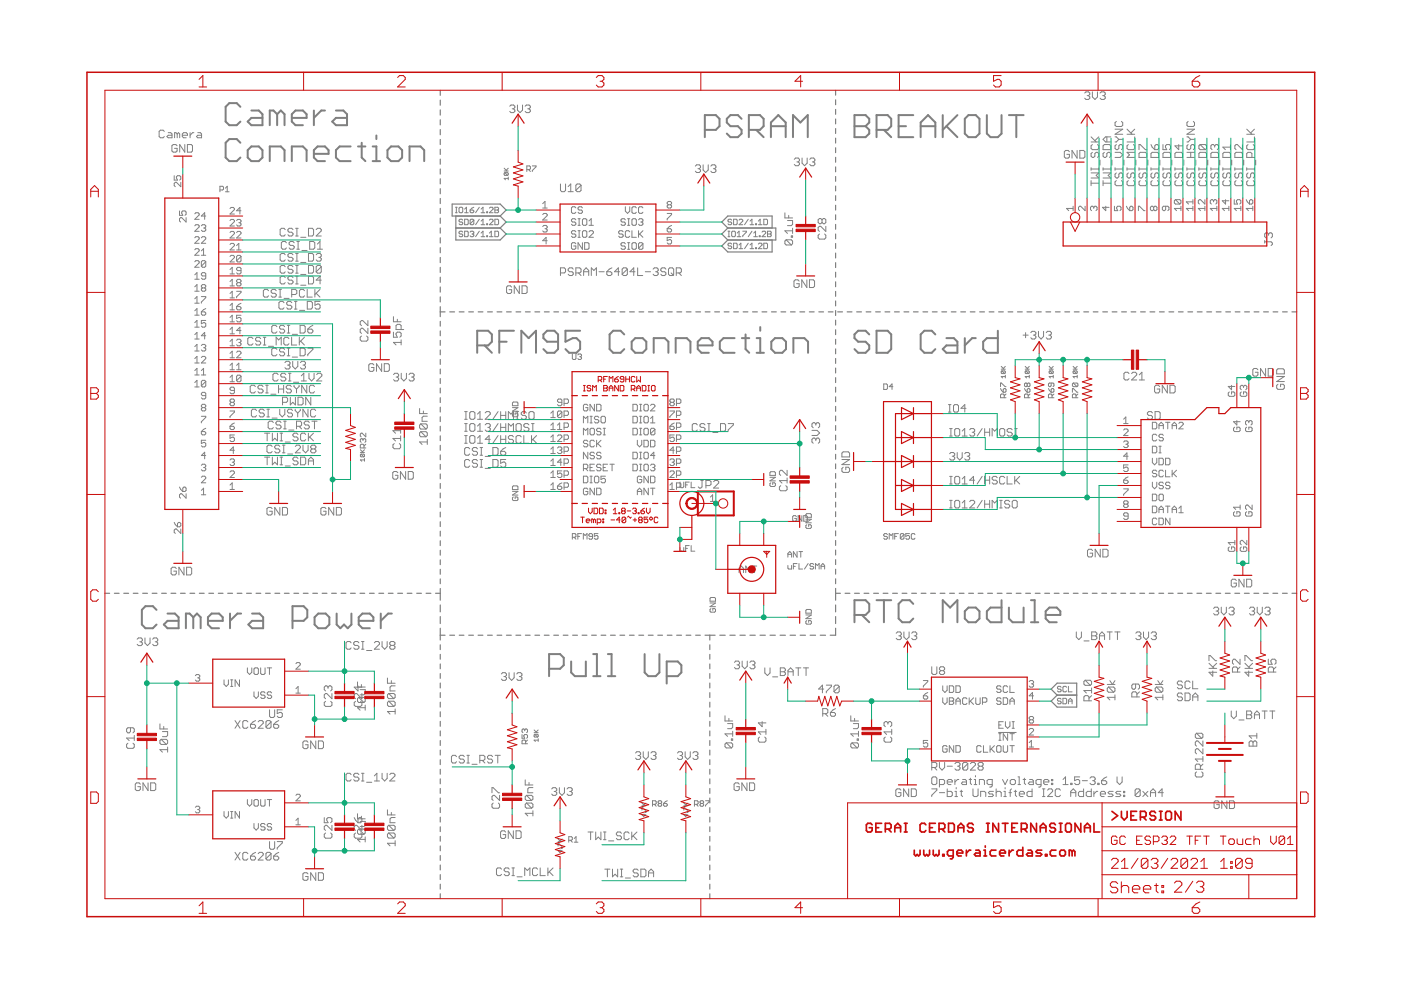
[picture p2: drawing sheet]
<svg xmlns="http://www.w3.org/2000/svg" width="297mm" height="210mm" viewBox="0 0 297 210" stroke-linecap="round" stroke-linejoin="round" font-family="sans-serif">
<g fill="none" stroke="#808080" stroke-width=".42">
<path d="M51 22.6l-.8-.7h-1.6l-.8 .7v3.2l.8 .7h1.6l.8-.7M51 30.3l-.8-.8h-1.6l-.8 .8v3.1l.8 .8h1.6l.8-.8M52.5 31.8l.8-.7h1.6l.7 .7v1.6l-.7 .8h-1.6l-.8-.8zM53.3 23.4h1.6l.7 .8v2.3h-2.3l-.8-.7 .8-.8h2.3M57.2 34.2v-3.1h2.3l.8 .7v2.4M58.8 24.2l-.8-.8h-.8v3.1M58.8 24.2v2.3M58.8 24.2l.7-.8 .8 .8v2.3M61.9 25h3.1v-.8l-.8-.8h-1.5l-.8 .8v1.6l.8 .7h1.5M61.9 34.2v-3.1h2.3l.8 .7v2.4M66.5 23.4v3.1M66.5 32.6h3.2v-.8l-.8-.7h-1.6l-.8 .7v1.6l.8 .8h1.6"/>
<path d="M68.9 23.4h-.8l-1.6 1.6M71.2 23.4h1.6l.8 .8v2.3h-2.4l-.8-.7 .8-.8h2.4M74.3 31.1h-2.3l-.8 .7v1.6l.8 .8h2.3M75.9 31.1h1.6M76.7 30.3v3.1l.8 .8M79 34.2h1.6M79 31.1h.8v3.1M79.8 28.7v.8M82.9 31.1h1.6l.8 .7v1.6l-.8 .8h-1.6l-.8-.8v-1.6zM86.8 34.2v-3.1h2.4l.7 .7v2.4M149.4 27.5h2.4l.7-.7v-1.6l-.7-.8h-2.4v4.7M157.2 25.2l-.8-.8h-1.5l-.8 .8v.8l.8 .8h1.5l.8 .7v.8l-.8 .8h-1.5l-.8-.8"/>
<path d="M158.8 27.5h2.3l.8-.7v-1.6l-.8-.8h-2.3v4.7M160.3 27.5l1.6 1.6M163.4 26.8h3.2M163.4 29.1v-3.1l1.6-1.6 1.6 1.6v3.1M168.1 29.1v-4.7l1.6 1.6 1.6-1.6v4.7M181.2 24.4h2.3l.8 .8v.8l-.8 .8 .8 .7v.8l-.8 .8h-2.3zM181.2 26.8h2.3M185.8 27.5h2.4l.8-.7v-1.6l-.8-.8h-2.4v4.7M187.4 27.5l1.6 1.6M190.5 26.8h1.6M193.6 24.4h-3.1v4.7h3.1M195.2 29.1v-3.1l1.6-1.6 1.5 1.6v3.1"/>
<path d="M195.2 26.8h3.1M199.9 24.4v4.7M200.7 26.8l2.3 2.3M203 24.4l-3.1 3.1M204.6 25.2l.7-.8h1.6l.8 .8v3.1l-.8 .8h-1.6l-.7-.8zM209.2 24.4v3.9l.8 .8h1.6l.7-.8v-3.9M213.9 24.4h3.1M215.5 24.4v4.7M101.2 73.2h2.3l.8-.7v-1.6l-.8-.8h-2.3v4.7M102.7 73.2l1.6 1.6M105.9 72.5h1.5M109 70.1h-3.1v4.7"/>
<path d="M110.5 74.8v-4.7l1.6 1.6 1.5-1.6v4.7M118.3 72.5h-2.3l-.8-.8v-.8l.8-.8h1.5l.8 .8v3.1l-.8 .8h-1.5l-.8-.8M123 70.1h-3.1v2.4l1.5-.8h.8l.8 .8v1.5l-.8 .8h-1.5l-.8-.8M132.4 70.9l-.8-.8h-1.6l-.8 .8v3.1l.8 .8h1.6l.8-.8M133.9 72.5l.8-.8h1.5l.8 .8v1.5l-.8 .8h-1.5l-.8-.8zM138.6 74.8v-3.1h2.3l.8 .8v2.3M143.3 74.8v-3.1h2.3l.8 .8v2.3M147.9 73.2h3.2v-.7l-.8-.8h-1.6l-.8 .8v1.5l.8 .8h1.6M155.7 71.7h-2.3l-.8 .8v1.5l.8 .8h2.3M157.3 71.7h1.6M158.1 70.9v3.1l.8 .8M160.4 74.8h1.6"/>
<path d="M160.4 71.7h.8v3.1M161.2 69.3v.8M163.5 72.5l.8-.8h1.6l.7 .8v1.5l-.7 .8h-1.6l-.8-.8zM168.2 74.8v-3.1h2.3l.8 .8v2.3M184.3 70.9l-.8-.8h-1.6l-.7 .8v.8l.7 .8h1.6l.8 .7v.8l-.8 .8h-1.6l-.7-.8M185.8 70.1h2.4l.8 .8v3.1l-.8 .8h-2.4zM198.3 70.9l-.8-.8h-1.5l-.8 .8v3.1l.8 .8h1.5l.8-.8M200.7 71.7h1.5l.8 .8v2.3h-2.3l-.8-.8 .8-.8h2.3M204.6 71.7v3.1M206.9 71.7h-.8l-1.5 1.5M211.6 70.1v4.7h-2.4l-.8-.8v-1.5l.8-.8h2.4M33.2 129.3l-.8-.8h-1.6l-.7 .8v3.1l.7 .8h1.6l.8-.8"/>
<path d="M35.5 130.1h1.6l.8 .8v2.3h-2.4l-.8-.8 .8-.8h2.4M41 130.9l-.8-.8h-.8v3.1M41 130.9v2.3M41 130.9l.8-.8 .7 .8v2.3M44.1 131.6h3.1v-.7l-.8-.8h-1.5l-.8 .8v1.5l.8 .8h1.5M48.8 130.1v3.1M51.1 130.1h-.8l-1.5 1.5M53.4 130.1h1.6l.8 .8v2.3h-2.4l-.7-.8 .7-.8h2.4M62 131.6h2.4l.8-.7v-1.6l-.8-.8h-2.4v4.7M66.7 130.9l.8-.8h1.5l.8 .8v1.5l-.8 .8h-1.5l-.8-.8zM71.4 130.1v2.3l.8 .8 .7-.8 .8 .8 .8-.8v-2.3M76.1 131.6h3.1v-.7l-.8-.8h-1.6l-.7 .8v1.5l.7 .8h1.6"/>
<path d="M80.7 130.1v3.1M83.1 130.1h-.8l-1.6 1.5M125.8 138.7h.8v4.7M128.9 138.7h.8v4.7M136.7 138.7v3.9l.8 .8h1.5l.8-.8v-3.9M181.2 130.4h2.3l.8-.8v-1.6l-.8-.7h-2.3v4.6M182.7 130.4l1.6 1.5M185.8 127.3h3.2M187.4 127.3v4.6M193.6 128l-.7-.7h-1.6l-.8 .7v3.1l.8 .8h1.6l.7-.8M199.9 131.9v-4.6l1.5 1.5 1.6-1.5v4.6M204.6 129.6l.7-.8h1.6l.8 .8v1.5l-.8 .8h-1.6l-.7-.8z"/>
<path d="M212.3 127.3v4.6h-2.3l-.8-.8v-1.5l.8-.8h2.3M213.9 128.8v2.3l.8 .8h2.3v-3.1M218.6 127.3h.8v4.6M218.6 131.9h1.5M221.7 130.4h3.1v-.8l-.8-.8h-1.5l-.8 .8v1.5l.8 .8h1.5M116.4 141.8h2.3l.8-.8v-1.5l-.8-.8h-2.3v4.7M121.1 140.3v2.3l.8 .8h2.3v-3.1M125.8 143.4h1.5M128.9 143.4h1.6M141.4 143.4h2.3l.8-.8v-1.6l-.8-.7h-2.3v4.6"/>
</g>
<g fill="none" stroke="#808080" stroke-width=".21">
<path d="M230 19.7l.3-.2h.5l.3 .2v.3l-.3 .3M231.6 19.5v1.1l.6 .5 .5-.5v-1.1M233.2 19.7l.3-.2h.6l.2 .2v.3l-.2 .3M34.8 27.9l-.2-.3h-.6l-.3 .3v1.1l.3 .2h.6l.2-.2M35.7 28.1h.5l.3 .3v.8h-.8l-.3-.2 .3-.3h.8M36.9 37.3v.9h.7l-.2-.7 .2-.2h.5l.2 .2v.5l-.2 .2M37.5 30.9l-.2-.3h-.6l-.3 .3v1.1l.3 .3h.6l.2-.3v-.5h-.5M37.6 28.4l-.3-.3h-.3v1.1M37.6 28.4v.8M37.6 28.4l.2-.3 .3 .3v.8M38.3 38.7v.9l-.9-.9h-.2l-.3 .2v.4l.3 .3M38.7 28.7h1.1v-.3l-.3-.3h-.6l-.2 .3v.6l.2 .2h.6"/>
<path d="M39.2 30.6v1.7l-1.1-1.7v1.7M39.7 30.6h.9l.2 .3v1.1l-.2 .3h-.9zM40.3 28.1v1.1M41.1 28.1h-.3l-.5 .6M41.9 28.1h.6l.2 .3v.8h-.8l-.2-.2 .2-.3h.8M47.8 39.9l.4-.4v1.2M106.9 36.3h.9M106.9 35.7l.6 .6M107 36.6h.6l.2 .1-.2 .5M107 36.6l-.1 .4 .1 .2h.6M107 36.6l.6 .6M107.8 37.5v.6"/>
<path d="M107.8 37.8h-.9l.3 .3M107.8 35.7l-.5 .4M108.1 22.5l.3-.2h.5l.3 .2v.3l-.3 .3M108.6 23.1h.3M108.9 23.1l.3 .2v.3l-.3 .3h-.5l-.3-.3M109.7 22.3v1l.6 .6 .5-.6v-1M111.3 22.5l.3-.2h.6l.2 .2v.3l-.2 .3M111.7 36h.6l.2-.2v-.4l-.2-.2h-.6v1.2M111.9 23.1h.3M112.1 36l.4 .4M112.2 23.1l.2 .2v.3l-.2 .3h-.6l-.3-.3M112.9 35.2h.7v.2l-.7 .8v.2"/>
<path d="M118.8 39v1.4l.3 .2h.5l.3-.2v-1.4M120.5 39.6l.5-.6v1.6M123.2 39.3l-.3-.3h-.5l-.3 .3v1.1M123.2 39.3v1.1l-.3 .2h-.5l-.3-.2M123.2 39.3l-1.1 1.1M147.4 35.2l.3-.3h.6l.2 .3v.3l-.2 .3M148 35.8h.3M148.3 35.8l.2 .2v.3l-.2 .3h-.6l-.3-.3M149.1 34.9v1.1l.5 .6 .6-.6v-1.1M150.7 35.2l.3-.3h.5l.3 .3v.3l-.3 .3M151.3 35.8h.2M151.5 35.8l.3 .2v.3l-.3 .3h-.5l-.3-.3"/>
<path d="M168.4 33.8l.3-.3h.5l.3 .3v.3l-.3 .2M169 34.3h.2M169.2 34.3l.3 .3v.3l-.3 .2h-.5l-.3-.2M170.1 33.5v1.1l.5 .5 .5-.5v-1.1M171.7 33.8l.3-.3h.5l.3 .3v.3l-.3 .2M172.2 34.3h.3M172.5 34.3l.3 .3v.3l-.3 .2h-.5l-.3-.2M226.7 32.2l-.2-.3h-.6l-.2 .3v1.1l.2 .2h.6l.2-.2v-.6h-.5M228.4 31.9v1.6l-1.1-1.6v1.6M228.9 31.9h.8l.3 .3v1.1l-.3 .2h-.8zM230.5 20.3h.3M230.8 20.3l.3 .3v.2l-.3 .3h-.5l-.3-.3"/>
<path d="M231.3 36.7h1.7l-.6 .5 .6 .5h-1.7M231.3 35.8h1.7M231.3 30.1h1.7M231.3 38.8h1.7M231.3 35.6v.5M231.3 38.3v1.1M231.3 29l1.1 1.1M231.6 32.3l-.3 .3v.5l.3 .3h.3l.2-.3v-.5l.3-.3h.3l.3 .3v.5l-.3 .3M231.6 30.6l-.3 .3v.6l.3 .2h1.1l.3-.2v-.6l-.3-.3M233 35.6v.5M233 29l-.9 .8M233.2 33.9v1.1"/>
<path d="M233.8 20.3h.3M233.9 36.7h1.6l-.6 .5 .6 .5h-1.6M233.9 35.8h1.6M233.9 38.8h1.6M233.9 35.6v.5M233.9 38.3v1.1M234.1 20.3l.2 .3v.2l-.2 .3h-.6l-.3-.3M234.1 32.3l-.2 .3v.5l.2 .3h.3l.3-.3v-.5l.2-.3h.3l.3 .3v.5l-.3 .3M234.1 30.6h1.1l.3 .3v.8h-1.6v-.8zM234.7 29v1.1M235.5 29h-1.1l-.5 .5 .5 .6h1.1M235.5 35.6v.5"/>
<path d="M235.8 33.9v1.1M236.4 35.6v.5M236.4 32.3h1.1l.5 .5-.5 .6h-1.1M236.4 35.8h1.6M236.4 27.4h1.6l-1.6 1.1h1.6M236.4 29h.3l.5 .5M236.7 25.7l-.3 .3v.6l.3 .2h1.1l.2-.2v-.6l-.2-.3M236.7 30.6l-.3 .3v.6l.3 .2h.2l.3-.2v-.6l.3-.3h.3l.2 .3v.6l-.2 .2M236.7 36.7l-.3 .2v.6l.3 .2h.2l.3-.2v-.6l.3-.2h.3l.2 .2v.6l-.2 .2M236.7 38.3l-.3 .3v.5l.3 .3h1.1l.2-.3v-.5l-.2-.3M237.2 29.5l-.5 .6h-.3M237.2 29.5h.8"/>
<path d="M238 35.6v.5M238.3 33.9v1.1M239 35.6v.5M239 35.8h1.6M239 28.5h1.6M239 27.4l1 1.1M239.2 38.3l-.2 .3v.5l.2 .3h1.1l.3-.3v-.5l-.3-.3M239.2 30.6l-.2 .3v.6l.2 .2h1.1l.3-.2v-.6l-.3-.3M239.2 36.7l-.2 .2v.6l.2 .2h.3l.3-.2v-.6l.2-.2h.3l.3 .2v.6l-.3 .2M240.6 32.3h-1.6l.5 .5-.5 .6h1.6M240.6 29v1.1h-1.6M240.6 35.6v.5"/>
<path d="M240.6 27.4l-.8 .8M240.8 33.9v1.1M241.5 31.7v-1.1h.2l1.1 1.1h.3M241.5 35.8h1.6M241.5 35.6v.5M241.7 32.3h1.1l.3 .3v.8h-1.6v-.8zM241.7 38.3l-.2 .3v.5l.2 .3h1.1l.3-.3v-.5l-.3-.3M241.7 36.7l-.2 .2v.6l.2 .2h.3l.3-.2v-.6l.3-.2h.2l.3 .2v.6l-.3 .2M243.1 35.6v.5M243.4 33.9v1.1M244 35.8h1.7M244 35.6v.5"/>
<path d="M244 30.6l.3 .6 .5 .5M244.3 32.3h1.1l.3 .3v.8h-1.7v-.8zM244.3 36.7l-.3 .2v.6l.3 .2h.3l.2-.2v-.6l.3-.2h.3l.3 .2v.6l-.3 .2M244.3 38.3l-.3 .3v.5l.3 .3h1.1l.3-.3v-.5l-.3-.3M244.8 30.9l.3-.3h.3l.3 .3v.6l-.3 .2h-.6zM245.7 35.6v.5M245.9 33.9v1.1M246.6 30.6v1.1h.8l-.3-.5v-.3l.3-.3h.5l.3 .3v.6l-.3 .2M246.6 35.6v.5M246.6 35.8h1.6M246.8 32.3h1.1l.3 .3v.8h-1.6v-.8zM246.8 38.3l-.2 .3v.5l.2 .3h1.1l.3-.3v-.5l-.3-.3"/>
<path d="M246.8 36.7l-.2 .2v.6l.2 .2h.3l.3-.2v-.6l.2-.2h.3l.3 .2v.6l-.3 .2M248.2 35.6v.5M248.5 33.9v1.1M249.1 35.8h1.6M249.1 35.6v.5M249.4 36.7l-.3 .2v.6l.3 .2h.2l.3-.2v-.6l.3-.2h.3l.2 .2v.6l-.2 .2M249.4 32.3h1.1l.2 .3v.8h-1.6v-.8zM249.4 38.3l-.3 .3v.5l.3 .3h1.1l.2-.3v-.5l-.2-.3M249.9 30.6v1.1l-.8-.8h1.6M250.7 35.6v.5M251 33.9v1.1M251.7 32.3h1.6"/>
<path d="M251.7 35.8h1.6M251.7 33.4h1.6M251.7 27.4h1.6l-1.6 1.1h1.6M251.7 35.6v.5M251.7 29h.2l.6 .5M251.9 30.6l-.2 .3v.6l.2 .2h.3l.3-.2v-.6l.2-.3h.3l.3 .3v.6l-.3 .2M251.9 38.3l-.2 .3v.5l.2 .3h1.1l.3-.3v-.5l-.3-.3M251.9 36.7l-.2 .2v.6l.2 .2h.3l.3-.2v-.6l.2-.2h.3l.3 .2v.6l-.3 .2M251.9 25.7l-.2 .3v.6l.2 .2h1.1l.3-.2v-.6l-.3-.3M252.5 29.5l-.6 .6h-.2M252.5 32.3v1.1M252.5 29.5h.8"/>
<path d="M253.3 35.6v.5M253.5 33.9v1.1M254.2 35.8h1.6M254.2 35.6v.5M254.4 30.6h1.1l.3 .3v.6l-.3 .2M254.4 32.3h1.1l.3 .3v.8h-1.6v-.8zM254.4 38.3l-.2 .3v.5l.2 .3h1.1l.3-.3v-.5l-.3-.3M254.4 36.7l-.2 .2v.6l.2 .2h.3l.3-.2v-.6l.3-.2h.2l.3 .2v.6l-.3 .2M254.4 30.6l-.2 .3v.6l.2 .2h1.1M254.4 30.6l1.1 1.1M255.8 35.6v.5M256.1 33.9v1.1"/>
<path d="M256.7 35.8h1.6M256.7 35.6v.5M257 36.7l-.3 .2v.6l.3 .2h.3l.2-.2v-.6l.3-.2h.3l.2 .2v.6l-.2 .2M257 32.3h1.1l.2 .3v.8h-1.6v-.8zM257 38.3l-.3 .3v.5l.3 .3h1.1l.2-.3v-.5l-.2-.3M257.5 30.9l-.2-.3h-.3l-.3 .3v.6l.3 .2M257.5 30.9l.3-.3h.3l.2 .3v.6l-.2 .2M257.5 30.9v.3M258.3 35.6v.5M258.6 33.9v1.1M259.3 35.8h1.6M259.3 35.6v.5"/>
<path d="M259.5 36.7l-.2 .2v.6l.2 .2h.3l.3-.2v-.6l.2-.2h.3l.3 .2v.6l-.3 .2M259.5 32.3h1.1l.3 .3v.8h-1.6v-.8zM259.5 38.3l-.2 .3v.5l.2 .3h1.1l.3-.3v-.5l-.3-.3M260.9 30.6v1.1M260.9 35.6v.5M260.9 31.2h-1.6l.5 .5M261.2 33.9v1.1M261.8 35.6v.5M261.8 35.8h1.6M262.1 32.3h1.1l.2 .3v.8h-1.6v-.8zM262.1 36.7l-.3 .2v.6l.3 .2h.2l.3-.2v-.6l.3-.2h.3l.2 .2v.6l-.2 .2M262.1 38.3l-.3 .3v.5l.3 .3h1.1l.2-.3v-.5l-.2-.3"/>
<path d="M263.4 30.6v1.1l-1.1-1.1h-.2l-.3 .3v.6l.3 .2M263.4 35.6v.5M263.7 33.9v1.1M264.3 35.6v.5M264.3 35.8h1.7M264.3 28.5h1.7M264.3 27.4l1.1 1.1M264.6 30.6l-.3 .3v.6l.3 .2h1.1l.3-.2v-.6l-.3-.3M264.6 36.7l-.3 .2v.6l.3 .2h.3l.3-.2v-.6l.2-.2h.3l.3 .2v.6l-.3 .2M264.6 38.3l-.3 .3v.5l.3 .3h1.1l.3-.3v-.5l-.3-.3M265.4 33.4v-.8l-.2-.3h-.6l-.3 .3v.8h1.7M266 29v1.1h-1.7"/>
<path d="M266 35.6v.5M266 27.4l-.8 .8M266.2 33.9v1.1M38.1 44.7v1h.7l-.3-.5 .3-.5h.4l.3 .3v.4l-.3 .3M39.5 46.1v1l-1-1h-.2l-.2 .3v.4l.2 .3M41.3 58.3l.5-.5v1.4M41.3 59.2h.9M41.3 55.5l.2-.2h.5l.2 .2v.2l-.9 1h.9M41.3 45.3l.2-.2h.5l.2 .2v.3l-.9 .9h.9M41.3 47.9l.2-.3h.5l.2 .3v.2l-.9 .9h.9M41.3 50.4l.2-.2h.5l.2 .2v.3l-.9 .9h.9M41.3 53l.2-.3h.5l.2 .3v.2l-.9 .9h.9"/>
<path d="M42.7 53.2l.5-.5v1.4M42.7 47.9l.2-.3h.5l.2 .3-.2 .4M42.7 50.4l.2-.2h.5l.2 .2v.3l-.9 .9h.9M42.7 54.1h.9M43.2 48.3h.2M43.4 48.3l.2 .3-.2 .4h-.5l-.2-.2M43.6 55.5v.9l-.2 .3h-.5l-.2-.3M43.6 58.5h-.7l-.2-.2 .2-.5h.5l.2 .2v1l-.2 .2h-.5l-.2-.2M43.6 45.8h-.9l.7-.7v1.4M43.6 55.5l-.2-.2h-.5l-.2 .2v.9M43.6 55.5l-.9 .9M46.6 40.3h.6l.2-.2v-.4l-.2-.2h-.6v1.2"/>
<path d="M47.8 40.7h.8M48.8 57.1l.4-.4v1.4M48.8 59.7l.4-.5v1.4M48.8 44.2l.2-.2h.5l.2 .2v.2l-.9 1h.9M48.8 46.8l.2-.3h.5l.2 .3v.2l-.9 .9h.9M48.8 49.3l.2-.2h.5l.2 .2v.2l-.9 1h.9M48.8 51.8l.2-.2h.5l.2 .2v.3l-.9 .9h.9M48.8 54.4l.2-.3h.5l.2 .3v.2l-.9 .9h.9M48.8 58.1h.9M50.2 46.8l.2-.3h.5l.2 .3-.2 .4M50.2 49.3l.2-.2h.5l.2 .2v.2l-.9 1h.9M50.2 52.1l.4-.5v1.4"/>
<path d="M50.2 53h.9M50.4 59.9l-.2-.2 .2-.5h.5l.2 .3-.2 .4M50.4 59.9l-.2 .3 .2 .4h.5l.2-.2-.2-.5M50.4 59.9h.5M50.6 47.2h.3M50.9 47.2l.2 .3-.2 .4h-.5l-.2-.2M51.1 44.7h-.9l.7-.7v1.4M51.1 54.4l-.2-.3h-.5l-.2 .3v.9M51.1 57.4h-.7l-.2-.3 .2-.4h.5l.2 .2v.9l-.2 .3h-.5l-.2-.3M51.1 54.4v.9l-.2 .2h-.5l-.2-.2M51.1 54.4l-.9 .9M60.5 48.7l-.3-.3h-.5l-.3 .3v1.1l.3 .2h.5l.3-.2"/>
<path d="M60.5 54l-.3-.3h-.5l-.3 .3v1.1l.3 .3h.5l.3-.3M60.5 56.6l-.3-.3h-.5l-.3 .3v1l.3 .3h.5l.3-.3M60.5 58.8l-.3-.2h-.5l-.3 .2v1.1l.3 .3h.5l.3-.3M60.7 51.5l-.2-.3h-.6l-.3 .3v1.1l.3 .2h.6l.2-.2M62.1 54l-.3-.3h-.5l-.3 .3v.3l.3 .3h.5l.3 .2v.3l-.3 .3h-.5l-.3-.3M62.1 48.7l-.3-.3h-.5l-.3 .3v.3l.3 .2h.5l.3 .3v.3l-.3 .2h-.5l-.3-.2M62.1 56.6l-.3-.3h-.5l-.3 .3v.2l.3 .3h.5l.3 .3v.2l-.3 .3h-.5l-.3-.3M62.1 58.8l-.3-.2h-.5l-.3 .2v.3l.3 .3h.5l.3 .2v.3l-.3 .3h-.5l-.3-.3M62.4 51.5l-.3-.3h-.5l-.3 .3v.3l.3 .2h.5l.3 .3v.3l-.3 .2h-.5l-.3-.2M62.7 50h.5M62.7 48.4h.5M62.7 53.7h.5"/>
<path d="M62.7 55.4h.5M62.7 56.3h.5M62.7 57.9h.5M62.7 58.6h.5M62.9 52.8h.6M62.9 51.2h.6M62.9 48.4v1.6M62.9 53.7v1.7M62.9 56.3v1.6M62.9 58.6v1.6M63.2 51.2v1.6M63.8 50.3h1.1"/>
<path d="M63.8 55.6h1.1M63.8 58.2h1.1M64 53.1h1.1M65.4 48.4h.8l.3 .3v1.1l-.3 .2h-.8zM65.4 53.7h.8l.3 .3v1.1l-.3 .3h-.8zM65.4 56.3h.8l.3 .3v1l-.3 .3h-.8zM65.4 58.6h.8l.3 .2v1.1l-.3 .3h-.8zM65.7 51.2h.8l.2 .3v1.1l-.2 .2h-.8zM67 48.7l.3-.3h.6l.2 .3v.3l-1.1 1h1.1M67 54l.3-.3h.6l.2 .3v.3l-.2 .3M67.3 52.8h1.1M67.3 51.8l.5-.6v1.6"/>
<path d="M67.6 54.6h.3M67.9 54.6l.2 .2v.3l-.2 .3h-.6l-.3-.3M68.1 59.4h-1.1l.9-.8v1.6M68.1 56.6l-.2-.3h-.6l-.3 .3v1M68.1 56.6v1l-.2 .3h-.6l-.3-.3M68.1 56.6l-1.1 1M96.6 43.9h.3M96.6 45.1h.3M96.8 43.9v1.2M97.3 44.1l.2-.2h.4l.2 .2v.8l-.2 .2h-.4l-.2-.2zM98.1 46.7l-.2-.2h-.4l-.2 .2 .2 .4h.4l.2 .2-.2 .3h-.4l-.2-.1M98.1 49.2l-.2-.2h-.4l-.2 .2 .2 .4h.4l.2 .2-.2 .4h-.4l-.2-.2"/>
<path d="M98.5 46.5h.6l.2 .2v.8l-.2 .1h-.6zM98.5 49h.6l.2 .2v.8l-.2 .2h-.6zM98.5 45.1h.8M98.5 44.3l.4-.4v1.2M99.7 44.5h.5l.3 .4-.3 .2h-.3l-.2-.2zM99.7 49.2l.2-.2h.3l.3 .2-.3 .4M100.1 49.6h.1M100.2 49.6l.3 .2-.3 .4h-.3l-.2-.2M100.5 46.7v.8l-.3 .1h-.3l-.2-.1M100.5 46.7l-.3-.2h-.3l-.2 .2v.8M100.5 46.7l-.8 .8M100.5 43.9l-.8 .6"/>
<path d="M101.6 49l-.8 1.2M101.6 46.5l-.8 1.1M101.6 43.9l-.8 1.2M102 46.9l.4-.4v1.1M102 44.3l.4-.4v1.2M102 50.2h.8M102 47.6h.8M102 45.1h.8M102 49.4l.4-.4v1.2M103.2 50h.2v.2h-.2zM103.2 47.5h.2v.1h-.2zM103.2 44.9h.2v.2h-.2z"/>
<path d="M103.8 44.1l.1-.2h.5l.1 .2v.2l-.7 .8h.7M103.8 50.2h.7M103.8 46.7l.1-.2h.5l.1 .2v.2l-.7 .7h.7M103.8 49.4l.4-.4v1.2M104.9 43.9h.6l.2 .2-.2 .4 .2 .4-.2 .2h-.6zM104.9 49h.6l.2 .2v.8l-.2 .2h-.6zM104.9 46.5h.6l.2 .2v.8l-.2 .1h-.6zM104.9 44.5h.6M115.1 48l.2-.2h.5l.2 .2-.2 .5M115.1 43.2l.4-.5v1.4M115.1 44.1h.9M115.1 45.5l.2-.2h.5l.2 .2v.2l-.9 1h.9"/>
<path d="M115.5 48.5h.3M115.8 48.5l.2 .2-.2 .5h-.5l-.2-.2M116 51h-.9l.7-.7v1.4M118.8 57.9h.8l.3-.3v-.5l-.3-.3h-.8v1.6M120.5 40.6h1M121.5 57.1l-.2-.3h-.6l-.2 .3v.2l.2 .3h.6l.2 .3v.2l-.2 .3h-.6l-.2-.3M122.1 51.7l-.2-.2h-.5l-.2 .2v.9l.2 .3h.5l.2-.3v-.4h-.5M122.1 46.6l-.2-.2h-.5l-.2 .4 .2 .3h.5l.2 .4-.2 .3h-.5l-.2-.3M122.1 57.9h.8l.3-.3v-.5l-.3-.3h-.8v1.6M122.1 49.1l-.2-.2h-.5l-.2 .5 .2 .2h.5l.2 .5-.2 .2h-.5l-.2-.2M122.1 44.1l-.2-.3h-.5l-.2 .3v.9l.2 .2h.5l.2-.2M122.6 50.3h.4"/>
<path d="M122.6 48.9h.4M122.6 46.4h.4M122.6 47.8h.4M122.6 57.9l.6 .5M122.8 46.4v1.4M122.8 48.9v1.4M123.5 46.6l.2-.2h.5l.2 .2v.9l-.2 .3h-.5l-.2-.3zM123.5 49.1l.2-.2h.5l.2 .2v1l-.2 .2h-.5l-.2-.2zM123.5 44.1l-.2-.3h-.5l-.2 .3 .2 .4h.5l.2 .3-.2 .4h-.5l-.2-.2M123.5 51.5v1.4l-.9-1.4v1.4M123.7 57.6h1.1M123.7 58.4v-1.1l.6-.5 .5 .5v1.1"/>
<path d="M124 51.5h.7l.2 .2v.9l-.2 .3h-.7zM124.9 46.8l.4-.4v1.4M124.9 49.1l.2-.2h.5l.2 .2v.3l-.9 .9h.9M124.9 47.8h.9M125.4 58.4v-1.6l.5 .5 .5-.5v1.6M127 57.6h1.1M128.7 57.6h.8l.2 .3v.2l-.2 .3h-.6l-.2-.3zM129.7 56.8l-.5 .3-.5 .5M131.4 57.6h-1.1l.8-.8v1.6M132.1 49.1l-.2-.2h-.5l-.2 .5 .2 .2h.5l.2 .2v.3l-.2 .2h-.5l-.2-.2M132.6 51.7l-.2-.2h-.5l-.2 .2 .2 .5h.5l.2 .2-.2 .5h-.5l-.2-.3M132.6 46.6l-.2-.2h-.5l-.2 .2 .2 .5h.5l.2 .2-.2 .5h-.5l-.2-.3"/>
<path d="M132.6 43.8v1l.5 .4 .4-.4v-1M133 57.1l-.3-.3h-.5l-.3 .3v1M133 57.1v1l-.3 .3h-.5l-.3-.3M133 57.1l-1.1 1M133.1 46.4h.4M133.1 47.8h.4M133.1 51.5h.4M133.1 52.9h.4M133.3 46.4v1.4M133.3 51.5v1.4M133.5 49.1l-.2-.2h-.5l-.2 .2v1l.2 .2h.5l.2-.2M134 48.9v1.4h.9"/>
<path d="M134.2 51.5h.5l.2 .2v.9l-.2 .3h-.5l-.2-.3v-.9zM134.2 46.4h.5l.2 .2v.9l-.2 .3h-.5l-.2-.3v-.9zM134.6 57.6h-1l.8-.8v1.6M134.9 44.1l-.2-.3h-.5l-.2 .3v.9l.2 .2h.5l.2-.2M135.2 56.8v1.6h1.1M135.4 46.6l.2-.2h.5l.2 .2-.2 .5M135.4 48.9v1.4M135.6 49.6l.7 .7M135.8 47.1h.3M136.1 47.1l.2 .2-.2 .5h-.5l-.2-.3M136.3 44.1l-.2-.3h-.5l-.2 .3v.9l.2 .2h.5l.2-.2M136.3 51.7v.9l-.2 .3h-.5l-.2-.3"/>
<path d="M136.3 51.7l-.2-.2h-.5l-.2 .2v.9M136.3 48.9l-.9 .9M136.3 51.7l-.9 .9M136.8 57.6h1.1M138.5 57.1l.2-.3h.6l.3 .3v.2l-.3 .3M139 57.6h.3M139.3 57.6l.3 .3v.2l-.3 .3h-.6l-.2-.3M141.2 57.1l-.3-.3h-.5l-.3 .3v.2l.3 .3h.5l.3 .3v.2l-.3 .3h-.5l-.3-.3M141.5 45.3h.9v.2l-.9 .9v.3M141.5 48.5h.7l.2 .5-.2 .2h-.5l-.2-.2zM141.7 43.4l-.2-.2 .2-.5h.5l.2 .2-.2 .5M141.7 43.4l-.2 .2 .2 .5h.5l.2-.2-.2-.5"/>
<path d="M141.7 43.4h.5M142 56.8h.6l.2 .3v1l-.2 .3h-.6l-.3-.3v-1zM142.3 57.9l.5 .5M142.4 50.3h-.9v.7l.7-.2 .2 .2v.5l-.2 .2h-.5l-.2-.2M142.4 47.8l-.9 .7M143.4 57.9h.8l.3-.3v-.5l-.3-.3h-.8v1.6M143.9 57.9l.6 .5M154.3 50.2h.4M154.3 49h.4M154.5 49v1.2M155.1 46.7l-.2-.2h-.4l-.2 .4 .2 .2h.4l.2 .4-.2 .1h-.4l-.2-.1M155.1 51.8l-.2-.2h-.4l-.2 .3 .2 .3h.4l.2 .3-.2 .2h-.4l-.2-.2"/>
<path d="M155.1 49.2l.2-.2h.4l.2 .2v.8l-.2 .2h-.4l-.2-.2zM155.5 51.6h.6l.2 .2v.7l-.2 .2h-.6zM155.5 46.5h.6l.2 .2v.8l-.2 .1h-.6zM156.3 49.4l.4-.4v1.2M156.3 50.2h.8M156.7 52.7h.8M156.7 46.7l.2-.2h.4l.2 .2v.2l-.8 .7h.8M156.7 51.9l.4-.3v1.1M157.5 49h.7l-.7 1.2M158.6 46.5l-.7 1.1M158.6 51.6l-.7 1.1M159 52.7h.8"/>
<path d="M159 47.6h.8M159 46.9l.4-.4v1.1M159 51.9l.4-.3v1.1M159.4 49l-.8 1.2M159.8 50.2h.8M159.8 49.4l.4-.4v1.2M160.2 52.5h.2v.2h-.2zM160.2 47.5h.2v.1h-.2zM160.8 51.8l.2-.2h.4l.2 .2v.1l-.8 .8h.8M160.8 47.6h.8M160.8 46.9l.4-.4v1.1M161 50h.2v.2h-.2z"/>
<path d="M161.6 49.2l.2-.2h.4l.1 .2v.2l-.7 .8h.7M161.9 51.6h.6l.2 .2v.7l-.2 .2h-.6zM161.9 46.5h.6l.2 .2v.8l-.2 .1h-.6zM162.7 49h.6l.2 .2-.2 .4 .2 .4-.2 .2h-.6zM162.7 49.6h.6M166.4 45.1v1.1h1.6M166.7 50.8l-.3 .3v.6l.3 .2h1.1M166.7 50.8h1.1l.2 .3v.6l-.2 .2M166.7 50.8l1.1 1.1M167 46.8h1v.8l-.2 .2h-.8M167.2 45.7v.5M167.8 50h.2v.3h-.2z"/>
<path d="M168 48.4v1.1M168 48.9h-1.6l.6 .6M169.4 59.6l-.2-.3h-.6l-.3 .3v1.1l.3 .3h.6l.2-.3v-.5h-.5M171.1 59.3v1.7l-1.1-1.7v1.7M171.6 59.3h.8l.3 .3v1.1l-.3 .3h-.8zM173.7 49.6l-.2 .3v.5l.2 .3h1.1l.3-.3v-.5l-.3-.3M174.3 46.6l-.3-.3h-.3l-.2 .3v.6l.2 .2h.3l.3-.2M174.3 46.6l.3-.3h.2l.3 .3v.6l-.3 .2h-.2l-.3-.2M174.3 46.6v.6M175.1 48v1.1l-1.1-1.1h-.3l-.2 .2v.6l.2 .3M227.5 43.7v1M227.5 44.2h-1.4l.5 .5"/>
<path d="M230.1 43.7v1l-1-1-.4 .3v.4l.2 .3M231.9 44l-.2-.3-.5 .3v.4l.2 .3M231.9 44l.2-.3 .5 .3v.4l-.2 .3M231.9 44v.2M234.4 43.7v1l-.7-.7h1.4M236.3 43.7v1h.7l-.3-.5 .3-.5h.4l.3 .3v.4l-.3 .3M238.8 43.7l.7 1M239.5 44l.5-.3 .2 .3v.4l-.2 .3h-.5zM241.4 44.7v-1h.2l.9 1h.3M244.6 44l-.2-.3-.5 .3v.4l.2 .3 .5-.3M244.6 44l.2-.3 .5 .3v.4l-.2 .3-.5-.3M244.6 44v.4"/>
<path d="M247.1 43.7v.7l-.2 .3-.5-.3v-.4l.3-.3h.9l.2 .3v.4l-.2 .3M249.2 42.3h.9l.3 .3v.4l-.3 .3M249.2 42.3l-.2 .3v.4l.2 .3h.9M249.2 42.3l.9 1M250.4 43.7v1M250.4 44.2h-1.4l.4 .5M252.9 44.2h-1.4l.5 .5M252.9 42.3v1M252.9 43.7v1M252.9 42.8h-1.4l.5 .5M255.5 44.2h-1.4l.4 .5M255.5 42.3v1l-1-1-.4 .3v.4l.2 .3"/>
<path d="M255.5 43.7v1M257.3 42.6l.2-.3 .5 .3v.4l-.2 .3M257.3 42.6l-.2-.3-.5 .3v.4l.2 .3M257.3 42.6v.2M258 44.2h-1.4l.5 .5M258 43.7v1M259.8 42.3v1l-.7-.7h1.4M260.5 44.2h-1.4l.5 .5M260.5 43.7v1M261.7 42.3v1h.7l-.3-.5 .3-.5h.4l.3 .3v.4l-.3 .3M263.1 44.2h-1.4l.4 .5M263.1 43.7v1"/>
<path d="M264.2 42.3l.7 1M264.9 42.6l.3-.3 .4 .3v.4l-.2 .3h-.5zM265.6 44.2h-1.4l.5 .5M265.6 43.7v1M268.1 51.3h1.4l.3 .2v.3l-.3 .3M268.1 51v.5M269 49.6l.2-.2h.3l.3 .2v.6l-.3 .2M269 49.6l-.3-.2h-.3l-.3 .2v.6l.3 .2M269 49.6v.3M41.3 71.9h.9M41.3 60.8l.5-.5v1.4M41.3 63.4l.5-.5v1.4"/>
<path d="M41.3 65.9l.5-.5v1.4M41.3 68.4l.5-.5v1.5M41.3 71l.5-.5v1.4M41.3 73.5l.5-.5v1.4M41.3 76l.5-.4v1.4M41.3 78.6l.5-.5v1.4M41.3 79.5h.9M41.3 77h.9M41.3 74.4h.9M41.3 69.4h.9M41.3 66.8h.9M41.3 64.3h.9"/>
<path d="M41.3 61.7h.9M42.7 78.6l.5-.5v1.4M42.7 62.9h.9v.2l-.9 1v.2M42.7 66.1h.7l.2 .5-.2 .2h-.5l-.2-.2zM42.7 73.3l.2-.3h.5l.2 .3-.2 .4M42.7 75.8l.2-.2h.5l.2 .2v.2l-.9 1h.9M42.7 79.5h.9M42.9 61l-.2-.2 .2-.5h.5l.2 .3-.2 .4M42.9 61l-.2 .3 .2 .4h.5l.2-.2-.2-.5M42.9 61h.5M43.2 73.7h.2M43.4 73.7l.2 .3-.2 .4h-.5l-.2-.2"/>
<path d="M43.6 67.9h-.9v.7l.5-.2 .4 .2v.5l-.2 .3h-.5l-.2-.3M43.6 71.2h-.9l.7-.7v1.4M43.6 65.4l-.9 .7M48.8 68.2h.9M48.8 62.2l.4-.4v1.4M48.8 64.8l.4-.5v1.4M48.8 67.3l.4-.5v1.4M48.8 69.8l.4-.4v1.4M48.8 72.4l.4-.5v1.4M48.8 74.9l.4-.4v1.4M48.8 77.5l.4-.5v1.4M48.8 78.4h.9"/>
<path d="M48.8 75.9h.9M48.8 73.3h.9M48.8 70.8h.9M48.8 65.7h.9M48.8 63.2h.9M48.8 60.6h.9M50.2 72.2l.2-.3h.5l.2 .3-.2 .4M50.2 61.8h.9v.2l-.9 .9v.3M50.2 65h.7l.2 .5-.2 .2h-.5l-.2-.2zM50.2 74.7l.2-.2h.5l.2 .2v.2l-.9 1h.9M50.2 78.4h.9M50.2 77.5l.4-.5v1.4"/>
<path d="M50.6 72.6h.3M50.9 72.6l.2 .3-.2 .4h-.5l-.2-.2M51.1 66.8h-.9v.7l.7-.2 .2 .2v.5l-.2 .2h-.5l-.2-.2M51.1 79.8v.9l-.2 .2h-.5l-.2-.2M51.1 79.8l-.2-.3h-.5l-.2 .3v.9M51.1 79.8l-.9 .9M51.1 70.1h-.9l.7-.7v1.4M51.1 64.3l-.9 .7M53.6 71.8l-.2-.3h-.6l-.3 .3v1.1l.3 .3h.6l.2-.3M55.3 71.8l-.3-.3h-.6l-.2 .3v.3l.2 .2h.6l.3 .3v.3l-.3 .3h-.6l-.2-.3M55.8 71.5h.6M55.8 73.2h.6"/>
<path d="M56.1 71.5v1.7M56.9 73.4h1.1M56.9 61.6l-.2-.2h-.6l-.3 .2v1.1l.3 .3h.6l.2-.3M58.5 73.2v-1.7l.6 .6 .5-.6v1.7M58.6 61.6l-.3-.2h-.6l-.2 .2v.3l.2 .3h.6l.3 .2v.3l-.3 .3h-.6l-.2-.3M58.7 69.3l-.3-.3h-.5l-.3 .3v1l.3 .3h.5l.3-.3M58.7 74.1l-.3-.3h-.5l-.3 .3v1.1l.3 .2h.5l.3-.2M59 79.4l-.3-.3h-.6l-.2 .3v1.1l.2 .3h.6l.3-.3M59.1 61.4h.6M59.1 63h.6M59.4 61.4v1.6M60.2 64.2l-.2-.3h-.6l-.3 .3v1.1l.3 .2h.6l.2-.2"/>
<path d="M60.2 63.3h1.1M60.3 74.1l-.2-.3h-.6l-.2 .3v.3l.2 .2h.6l.2 .3v.3l-.2 .2h-.6l-.2-.2M60.3 69.3l-.2-.3h-.6l-.2 .3v.2l.2 .3h.6l.2 .3v.2l-.2 .3h-.6l-.2-.3M60.4 76.9l.3-.3h.5l.3 .3v.3l-.3 .2M60.6 79.4l-.3-.3h-.5l-.3 .3v.3l.3 .2h.5l.3 .3v.3l-.3 .3h-.5l-.3-.3M60.9 69h.5M60.9 70.6h.5M60.9 73.8h.5M60.9 75.4h.5M61 77.4h.2M61.2 79.1h.5M61.2 69v1.6"/>
<path d="M61.2 73.8v1.6M61.2 77.4l.3 .3v.3l-.3 .2h-.5l-.3-.2M61.3 71.8l-.3-.3h-.5l-.3 .3v1.1l.3 .3h.5l.3-.3M61.4 79.1v1.7M61.8 71.5v1.7h1.1M61.8 62.4h.9l.2-.2v-.6l-.2-.2h-.9v1.6M61.9 64.2l-.3-.3h-.6l-.2 .3v.3l.2 .2h.6l.3 .3v.3l-.3 .2h-.6l-.2-.2M62 70.9h1.1M62 75.7h1.1M62.1 76.6v1.1l.5 .5 .5-.5v-1.1M62.4 63.9h.6M62.4 65.5h.6"/>
<path d="M62.7 60.2h.5M62.7 63.9v1.6M63.5 71.5v1.7M63.5 65.8h1.1M63.6 73.8h.8l.3 .3v1.1l-.3 .2h-.8zM63.6 69h.8l.3 .3v1l-.3 .3h-.8zM63.7 76.9l.3-.3h.5l.3 .3v.3l-.3 .2M63.7 72.3l.8 .9M63.8 60.5h1.1M63.9 79.7l.5-.6v1.7M64.2 77.4h.3M64.5 77.4l.3 .3v.3l-.3 .2h-.5l-.3-.2"/>
<path d="M64.5 71.5l-1 1.1M64.6 61.6l-.3-.2h-.5l-.3 .2v1.1l.3 .3h.5l.3-.3M65.1 61.4v1.6h1.1M65.2 63.9h.8l.2 .3v1.1l-.2 .2h-.8zM65.3 69.8h.8l.2 .3v.2l-.2 .3h-.6l-.2-.3zM65.3 73.8h1v.3l-1 1.1v.2M65.5 79.1v1.1l.6 .6 .5-.6v-1.1M66.3 69l-1 .8M66.8 61.4v1.6M67 62.2l.8 .8M67.1 79.4l.3-.3h.6l.2 .3v.3l-1.1 1.1h1.1M67.8 61.4l-1 1"/>
<path d="M67.9 63.9h-1.1v.8l.5-.2h.3l.3 .2v.6l-.3 .2h-.5l-.3-.2M76.6 71.2l-.2 .3v.6l.2 .2h1.1l.3-.2v-.6l-.3-.3M78 68v1l-1.1-1h-.3l-.2 .2v.6l.2 .2M78 69.6v1.1l-1.1-1.1h-.3l-.2 .3v.5l.2 .3M79.3 77.4l-.3-.3h-.5l-.3 .3v1.1l.3 .2h.5l.3-.2v-.6h-.6M80.9 77.1v1.6l-1.1-1.6v1.6M81.5 77.1h.8l.2 .3v1.1l-.2 .2h-.8zM83.4 70.4v1.1h.8l-.2-.5v-.3l.2-.3h.6l.2 .3v.5l-.2 .3M83.4 67.1v1.1h1.6M83.4 79.4l.3-.3h.5l.3 .3v.3l-.3 .2M84 79.9h.2M84.2 67.7v.5"/>
<path d="M84.2 79.9l.3 .3v.3l-.3 .3h-.5l-.3-.3M85 72.6h-1.6l.6 .5M85 69.9v-.9l-.2-.2h-.6l-.2 .2v.9h1.6M85 72.1v1M85.1 79.1v1.1l.5 .6 .6-.6v-1.1M86.7 79.4l.3-.3h.5l.3 .3v.3l-.3 .2M87.2 79.9h.3M87.5 79.9l.3 .3v.3l-.3 .3h-.5l-.3-.3M108.5 60.9l-.3-.3h-.5l-.3 .3v1.1l.3 .2h.5l.3-.2v-.6h-.6M110.1 60.6v1.6l-1.1-1.6v1.6M110.7 60.6h.8l.3 .3v1.1l-.3 .2h-.8zM121.3 75.1v.9l.2 .2h.4l.2-.2v-.9"/>
<path d="M122.5 75.2l.2-.1h.4l.2 .1-.2 .4M122.9 75.6h.2M123.1 75.6l.2 .2-.2 .4h-.4l-.2-.2M212.3 78.3h.8M212.3 77.7l.6 .6M212.4 78.6l-.1 .5 .1 .1h.6M212.4 78.6l.7 .2-.1 .4M212.4 78.6l.6 .6M213.1 79.6v.5M213.1 79.8h-.8l.3 .3M213.1 77.7l-.4 .4M216.9 71.1h1.1"/>
<path d="M217.4 78.3h.8M217.4 77.7l.5 .6M217.4 70.5v1.1M217.5 78.6l-.1 .5 .1 .1h.6M217.5 78.6l.7 .2-.1 .4M217.5 78.6l.6 .6M218.2 79.8h-.8l.3 .3M218.2 79.6v.5M218.2 77.7l-.4 .4M218.5 70.5l.3-.2h.6l.2 .2v.3l-.2 .3M219.1 71.1h.3M219.4 71.1l.2 .2v.3l-.2 .3h-.6l-.3-.3"/>
<path d="M220.2 70.3v1l.5 .6 .6-.6v-1M221.8 70.5l.3-.2h.5l.3 .2v.3l-.3 .3M222.4 71.1h.2M222.4 78.3h.9M222.4 77.7l.6 .6M222.6 78.6l-.2 .5 .2 .1h.6M222.6 78.6l.7 .2-.1 .4M222.6 78.6l.6 .6M222.6 71.1l.3 .2v.3l-.3 .3h-.5l-.3-.3M223.3 79.8h-.9l.3 .3M223.3 79.6v.5M223.3 77.7l-.4 .4"/>
<path d="M227.5 78.3h.9M227.5 77.7l.6 .6M227.7 78.6l-.2 .5 .2 .1h.5M227.7 78.6l.7 .2-.2 .4M227.7 78.6l.5 .6M228.4 79.8h-.9l.3 .3M228.4 79.6v.5M228.4 77.7l-.5 .4M239.4 79.2l-.3-.3h-.5l-.3 .3v1.1l.3 .3h.5l.3-.3M239.9 79.2l.3-.3h.5l.3 .3v.3l-1.1 1.1h1.1M241.6 79.5l.5-.6v1.7M266.7 78.4l-.3-.3h-.5l-.3 .3v1.1l.3 .3h.5l.3-.3v-.6h-.6"/>
<path d="M268.3 78.1v1.7l-1-1.7v1.7M268.9 78.1h.8l.3 .3v1.1l-.3 .3h-.8zM270.7 79.8h1.6l-1.6 1.1h1.6M271 78.2h1l.3 .3v.8h-1.6v-.8zM41.3 81.1l.5-.5v1.4M41.3 82h.9M42.7 88.3h.9v.2l-.9 .9v.3M42.7 91.5h.7l.2 .5-.2 .2h-.5l-.2-.2zM42.7 98.7l.2-.3h.5l.2 .3-.2 .4M42.9 86.4h.5M42.9 86.4l-.2 .3 .2 .4h.5l.2-.2-.2-.5M42.9 86.4l-.2-.2 .2-.5h.5l.2 .3-.2 .4"/>
<path d="M43.2 99.1h.2M43.4 99.1l.2 .3-.2 .4h-.5l-.2-.2M43.6 90.8l-.9 .7M43.6 83.9h-.7l-.2-.2 .2-.5h.5l.2 .2v.9l-.2 .3h-.5l-.2-.3M43.6 93.3h-.9v.7l.5-.2 .4 .2v.5l-.2 .2h-.5l-.2-.2M43.6 96.6h-.9l.7-.7v1.4M43.6 80.9v.9l-.2 .2h-.5l-.2-.2M43.6 80.9l-.2-.3h-.5l-.2 .3v.9M43.6 80.9l-.9 .9M48.8 87.1h.9v.3l-.9 .9v.2M48.8 90.4h.7l.2 .4-.2 .3h-.5l-.2-.3zM48.8 97.5l.2-.2h.5l.2 .2-.2 .5"/>
<path d="M48.8 80l.4-.5v1.4M48.8 80.9h.9M49 85.3l-.2 .2v.3l.2 .2h.5l.2-.2v-.3l-.2-.2M49 85.3l-.2-.2 .2-.5h.5l.2 .2-.2 .5M49 85.3h.5M49.2 98h.3M49.5 98l.2 .2-.2 .5h-.5l-.2-.2M49.7 92.2h-.9v.7l.4-.2 .5 .2v.5l-.2 .2h-.5l-.2-.2M49.7 95.5h-.9l.7-.7v1.4M49.7 82.8h-.7l-.2-.3 .2-.4h.5l.2 .2v.9l-.2 .3h-.5l-.2-.3M49.7 89.7l-.9 .7M54.1 82l-.2-.3h-.6l-.3 .3v1l.3 .3h.6l.2-.3"/>
<path d="M54.4 87l-.3-.2h-.5l-.3 .2v1.1l.3 .3h.5l.3-.3M55.8 82l-.3-.3h-.6l-.2 .3v.2l.2 .3h.6l.3 .3v.2l-.3 .3h-.6l-.2-.3M56 87l-.2-.2h-.6l-.3 .2v.3l.3 .3h.6l.2 .2v.3l-.2 .3h-.6l-.3-.3M56.1 91.8h1.1M56.1 96.9h1.1M56.3 81.7h.6M56.3 83.3h.6M56.6 86.8h.5M56.6 88.4h.5M56.6 81.7v1.6M56.6 91.8v1.7M56.6 96.9v1.7"/>
<path d="M56.9 86.8v1.6M57.4 83.6h1.1M57.7 88.6h1.1M57.7 94.7l-.3-.3h-.5l-.3 .3v1l.3 .3h.5l.3-.3M57.7 91.8v1.7l.6-.6 .5 .6v-1.7M57.7 96.9v1.7l.6-.6 .5 .6v-1.7M58 89.6l-.3-.3h-.6l-.2 .3v1.1l.2 .2h.6l.3-.2M59.1 82.5h1M59.1 81.7v1.6M59.3 86.8v1l.5 .6 .6-.6v-1M59.3 94.7l-.2-.3h-.6l-.2 .3v.2l.2 .3h.6l.2 .3v.2l-.2 .3h-.6l-.2-.3M59.4 98.6h.5"/>
<path d="M59.4 93.5h.5M59.4 91.8h.5M59.4 96.9h.5M59.6 89.6l-.3-.3h-.5l-.3 .3v.2l.3 .3h.5l.3 .3v.3l-.3 .2h-.5l-.3-.2M59.6 91.8v1.7M59.6 96.9v1.7M59.9 96h.5M59.9 94.4h.5M59.9 85.3h.8l.3-.3v-.5l-.3-.3h-.8v1.7M60.1 90.9h.6M60.1 89.3h.6M60.1 81.7v1.6"/>
<path d="M60.2 94.4v1.6M60.4 89.3v1.6M60.5 93.7h1.1M60.5 98.8h1.1M61 96.3h1.1M61.2 80.8h.5M61.2 91.2h1.1M61.6 84.2v1.7l.5-.6 .5 .6v-1.7M61.8 82l-.3-.3h-.5l-.3 .3v.2l.3 .3h.5l.3 .3v.2l-.3 .3h-.5l-.3-.3M62 87l-.2-.2h-.6l-.3 .2v.3l.3 .3h.6l.2 .2v.3l-.2 .3h-.6l-.3-.3M62.2 81h1.1M62.3 81.7v.3l.6 .5"/>
<path d="M62.6 86.8v.2l.5 .6M62.6 94.7l.3-.3h.5l.3 .3v.2l-1.1 1.1h1.1M62.9 90.4h.8l.2-.3v-.5l-.2-.3h-.8v1.6M62.9 82.5v.8M63.1 87.6v.8M63.2 97.2l-.3-.3h-.5l-.3 .3v.3l.3 .2h.5l.3 .3v.3l-.3 .3h-.5l-.3-.3M63.2 84.2h.8l.3 .3v1.1l-.3 .3h-.8zM63.2 92.1l-.3-.3h-.5l-.3 .3v.3l.3 .2h.5l.3 .3v.3l-.3 .3h-.5l-.3-.3M63.4 90.4l.5 .5M63.4 81.7v.3l-.5 .5M63.7 86.8v.2l-.6 .6M63.7 96.9h.9l.2 .3v1.1l-.2 .3h-.9z"/>
<path d="M63.9 80.8h1.1M64.2 94.4v1.1l.6 .5 .5-.5v-1.1M64.8 92.1l-.2-.3h-.6l-.3 .3v1.1l.3 .3h.6l.2-.3M65 81.7v1.6l-1-1.6v1.6M65.3 86.8v1.6l-1.1-1.6v1.6M65.4 91.8v1.7M65.4 98.6v-1.1l.5-.6 .6 .6v1.1M65.4 97.7h1.1M65.6 89.6l-.3-.3h-.5l-.3 .3v.2l.3 .3h.5l.3 .3v.3l-.3 .2h-.5l-.3-.2M65.6 92.6l.9 .9M65.9 84.2v1.7l-1.1-1.7v1.7M66.1 89.3h1.1"/>
<path d="M66.1 95.2l-.2-.3v-.2l.2-.3h.6l.3 .3v.2l-.3 .3M66.1 95.2l-.2 .3v.2l.2 .3h.6l.3-.3v-.2l-.3-.3M66.1 95.2h.6M66.5 91.8l-1.1 1.1M66.7 82l-.3-.3h-.5l-.3 .3v1l.3 .3h.5l.3-.3M66.7 89.3v1.6M66.9 87l-.2-.2h-.6l-.3 .2v1.1l.3 .3h.6l.2-.3M76.4 95.9h.9M76.4 95.4l.6 .5M76.6 96.3h.5l.2 .1-.2 .5M76.6 96.3l-.2 .4 .2 .2h.5M76.6 96.3l.5 .6"/>
<path d="M77 93.2l-.2-.2-.4 .2v.4l.2 .2M77 93.2l.2-.2 .4 .2v.4l-.2 .2M77 93.2v.2M77.2 95v-.6l-.2-.2h-.4l-.2 .2v.6h1.2M77.3 97.5h-.9l.3 .3M77.3 97.2v.6M77.3 95.4l-.5 .4M77.6 91.8v.8l-.8-.8-.4 .2v.4l.2 .2M77.6 94.2l-.4 .4M83.6 94l-.3 .3v.6l.3 .2h1.1l.2-.2v-.6l-.2-.3M84.9 90.8v1.1M84.9 92.4v1.1"/>
<path d="M84.9 93h-1.6l.6 .5M84.9 91.3h-1.6l.6 .6M86 100v1.6l-1.1-1.6v1.6M86.6 100h.8l.2 .2v1.1l-.2 .3h-.8zM89 86.6v1.1h1.6M89.2 89.9h1.1l.3 .2v.6l-.3 .3M89.2 91.5h1.1l.3 .3v.5l-.3 .3M89.2 91.5l-.2 .3v.5l.2 .3h1.1M89.2 89.9l-.2 .2v.6l.2 .3h1.1M89.2 91.5l1.1 1.1M89.2 89.9l1.1 1.1M89.8 87.1v.6"/>
<path d="M90.6 93.7h-1.6l.5 .5M90.6 88.2h-.8l-.3 .3v.8h1.1M90.6 93.2v1M98.5 92.4h.6M98.5 89.8h.6M98.5 87.3h.6M98.5 88.9h.6M98.5 91.4h.6M98.5 94h.6M98.8 87.3v1.6M98.8 89.8v1.6M98.8 92.4v1.6"/>
<path d="M99.6 97.7l-.3-.3h-.5l-.3 .3v1.1l.3 .3h.5l.3-.3M99.6 90.1l.3-.3h.5l.3 .3v1.1l-.3 .2h-.5l-.3-.2zM99.6 95.2l-.3-.3h-.5l-.3 .3v1l.3 .3h.5l.3-.3M99.9 92.4h.5l.3 .2v1.1l-.3 .3h-.5l-.3-.3v-1.1zM99.9 87.3h.5l.3 .2v1.1l-.3 .3h-.5l-.3-.3v-1.1zM101.2 97.7l-.2-.3h-.6l-.3 .3v.3l.3 .2h.6l.2 .3v.3l-.2 .3h-.6l-.3-.3M101.2 95.2l-.2-.3h-.6l-.3 .3v.2l.3 .3h.6l.2 .3v.2l-.2 .3h-.6l-.3-.3M101.2 88.9h1.1M101.2 87.8l.6-.5v1.6M101.2 90.3l.6-.5v1.6M101.2 92.9l.6-.5v1.6M101.2 91.4h1.1"/>
<path d="M101.2 94h1.1M101.8 99.1h.5M101.8 97.4h.5M101.8 94.9h.5M101.8 96.5h.5M102 94.9v1.6M102 97.4v1.7M102.9 99.3h1M102.9 90.1l.2-.3h.6l.2 .3v.2l-.2 .3M102.9 87.5l.2-.2h.6l.2 .2v.3l-1 1.1h1M102.9 96.8h1M103.4 90.6h.3"/>
<path d="M103.7 90.6l.2 .3v.3l-.2 .2h-.6l-.2-.2M103.9 93.2h-1l.8-.8v1.6M104.5 97.4h.8l.3 .3v1.1l-.3 .3h-.8zM104.5 94.9h.8l.3 .3v1l-.3 .3h-.8zM105.6 87.3l-1.1 1.6M105.6 89.8l-1.1 1.6M105.6 92.4l-1.1 1.6M106.2 95.7h.8l.2 .3v.2l-.2 .3h-.6l-.2-.3zM106.2 88.1h1M106.2 90.6h1M106.2 93.2h1M106.2 87.3v1.6"/>
<path d="M106.2 89.8v1.6M106.2 92.4v1.6M107.2 97.4h-1v.8l.5-.2h.3l.2 .2v.6l-.2 .3h-.6l-.2-.3M107.2 87.3v1.6M107.2 89.8v1.6M107.2 92.4v1.6M107.2 94.9l-.5 .3-.5 .5M107.8 88.9v-1.6l.5 .5 .6-.5v1.6M107.8 91.4v-1.6l.5 .5 .6-.5v1.6M108.6 86.4h1.2l-1.2 .8h1.2M108.8 85.2h.8l.2 .2v.6h-1.2v-.6zM108.8 87.6l-.2 .2v.4l.2 .2h.8l.2-.2v-.4l-.2-.2h-.4v.4"/>
<path d="M108.9 92.6l-.3-.2h-.5l-.3 .2v.3l.3 .3h.5l.3 .2v.3l-.3 .3h-.5l-.3-.3M109.4 87.3h.6M109.4 88.9h.6M109.7 89.8h.5l.3 .3v1.1l-.3 .2h-.5l-.3-.2v-1.1zM109.7 87.3v1.6M110.5 92.6l-.3-.2h-.5l-.3 .2v1.1l.3 .3h.5l.3-.3M111.1 92.4v1.6h1M111.6 87.5l-.3-.2h-.5l-.3 .2v.3l.3 .3h.5l.3 .2v.3l-.3 .3h-.5l-.3-.3M112.1 90.1l-.2-.3h-.6l-.2 .3v.2l.2 .3h.6l.2 .3v.3l-.2 .2h-.6l-.2-.2M112.1 87.5l.3-.2h.6l.2 .2v1.1l-.2 .3h-.6l-.3-.3zM112.7 89.8h.5M112.7 91.4h.5"/>
<path d="M112.7 92.4v1.6M113 89.8v1.6M113 93.2l.8 .8M113.8 92.4l-1.1 1M116.8 87.6l.5-.5v1.4M116.8 90.1l.5-.4v1.4M116.8 92.7l.5-.5v1.4M116.8 95.2l.5-.4v1.4M116.8 97.8l.5-.5v1.4M116.8 88.5h.9M116.8 91.1h.9M116.8 98.7h.9"/>
<path d="M116.8 93.6h.9M116.8 96.2h.9M118.2 92.5l.2-.3h.5l.2 .3v.2l-.9 .9h.9M118.2 90.1l.5-.4v1.4M118.2 95l.2-.2h.5l.2 .2-.2 .5M118.2 91.1h.9M118.7 95.5h.2M118.9 95.5l.2 .2-.2 .5h-.5l-.2-.3M119.1 85.3h-.7l-.2-.2 .2-.5h.5l.2 .2v1l-.2 .2h-.5l-.2-.2M119.1 87.4v.9l-.2 .2h-.5l-.2-.2M119.1 87.4l-.2-.3h-.5l-.2 .3v.9M119.1 99.8h-.9v.7l.5-.2 .4 .2v.5l-.2 .2h-.5l-.2-.2"/>
<path d="M119.1 87.4l-.9 .9M119.1 98h-.9l.7-.7v1.4M119.6 98.2h.7l.2-.2v-.5l-.2-.2h-.7v1.4M119.6 90.6h.7l.2-.2v-.5l-.2-.2h-.7v1.4M119.6 95.7h.7l.2-.2v-.5l-.2-.2h-.7v1.4M119.6 88.1h.7l.2-.3v-.4l-.2-.3h-.7v1.4M119.6 85.5h.7l.2-.2v-.5l-.2-.2h-.7v1.4M119.6 93.2h.7l.2-.3v-.4l-.2-.3h-.7v1.4M123.7 89.7v-1.4l.5 .4 .4-.4v1.4M123.7 92.2v-1.4l.5 .5 .4-.5v1.4M123.7 99.4h.7l.2-.3v-.4l-.2-.3h-.7v1.4M124.2 99.4l.4 .4"/>
<path d="M124.6 86l-.2-.3h-.5l-.2 .3v.9l.2 .2h.5l.2-.2v-.5h-.4M124.6 93.6l-.2-.3h-.5l-.2 .5 .2 .2h.5l.2 .5-.2 .2h-.5l-.2-.2M124.6 95.9v1.4l-.9-1.4v1.4M125.1 91l.2-.2h.5l.2 .2v1l-.2 .2h-.5l-.2-.2zM125.1 88.3h.5M125.1 89.7h.5M125.1 99.1h.5M125.3 88.3v1.4M126 85.7v1.4l-.9-1.4v1.4M126 96.1l-.2-.2h-.5l-.2 .5 .2 .2h.5l.2 .4-.2 .3h-.5l-.2-.3M126 98.4h-.9v1.4h.9M126 93.6l-.2-.3h-.5l-.2 .3v.9l.2 .2h.5l.2-.2"/>
<path d="M126.5 85.7h.7l.2 .3v.9l-.2 .2h-.7zM126.5 93.3v1.4M126.7 94l.7 .7M127 88.5l-.3-.2h-.4l-.3 .4 .3 .3h.4l.3 .4-.3 .3h-.4l-.3-.3M127.4 96.1l-.2-.2h-.5l-.2 .5 .2 .2h.5l.2 .4-.2 .3h-.5l-.2-.3M127.4 91l-.2-.2h-.5l-.2 .5 .2 .2h.5l.2 .5-.2 .2h-.5l-.2-.2M127.4 98.7l-.2-.3h-.5l-.2 .5 .2 .2h.5l.2 .5-.2 .2h-.5l-.2-.2M127.4 93.3l-.9 1M127.7 88.3h.4l.3 .2v.9l-.3 .3h-.4l-.3-.3v-.9zM127.9 92.2h.5M127.9 90.8h.5M127.9 99.1h.5"/>
<path d="M128.1 90.8v1.4M128.8 98.4h-.9v1.4h.9M129.3 98.4h.9M129.8 98.4v1.4M134.2 88.3h.7l.2 .2v.9l-.2 .3h-.7zM134.2 85.7h.7l.2 .3v.9l-.2 .2h-.7zM134.2 90.8h.7l.2 .2v1l-.2 .2h-.7zM134.2 95.9h.7l.2 .2v.9l-.2 .3h-.7zM134.2 98.4h.7l.2 .3v.9l-.2 .2h-.7zM135.1 93.3v1l.5 .4 .5-.4v-1M135.6 88.3h.5M135.6 89.7h.5"/>
<path d="M135.6 87.1h.5M135.6 92.2h.5M135.6 90.8h.5M135.6 85.7h.5M135.6 98.4h.5M135.6 99.8h.5M135.6 95.9h.5M135.6 97.3h.5M135.8 85.7v1.4M135.8 88.3v1.4M135.8 90.8v1.4M135.8 95.9v1.4"/>
<path d="M135.8 98.4v1.4M136.5 93.3h.7l.3 .3v.9l-.3 .2h-.7zM136.8 90.8h.4l.3 .2v1l-.3 .2h-.4l-.3-.2v-1zM136.8 85.7h.4l.3 .3v.9l-.3 .2h-.4l-.3-.2v-.9zM136.8 88.3h.4l.3 .2v.9l-.3 .3h-.4l-.3-.3v-.9zM136.8 95.9h.4l.3 .2v.9l-.3 .3h-.4l-.3-.3v-.9zM136.8 98.4h.4l.3 .3v.9l-.3 .2h-.4l-.3-.2v-.9zM137.9 89.7h1M137.9 86l.3-.3h.4l.3 .3v.2l-1 .9h1M137.9 93.3h.7l.3 .3v.9l-.3 .2h-.7zM137.9 98.7l.3-.3h.4l.3 .3-.3 .4M137.9 88.7l.5-.4v1.4"/>
<path d="M138.4 99.1h.2M138.6 99.1l.3 .3-.3 .4h-.4l-.3-.2M138.9 91v1l-.3 .2h-.4l-.3-.2M138.9 91l-.3-.2h-.4l-.3 .2v1M138.9 91l-1 1M138.9 96.6h-1l.7-.7v1.4M142 87.1h1v.3l-1 .9v.2M142 90.4h.7l.3 .4-.3 .3h-.4l-.3-.3zM142 97.5l.3-.2h.4l.3 .2-.3 .5M142.3 85.3l-.3 .2v.3l.3 .2h.4l.3-.2v-.3l-.3-.2M142.3 85.3l-.3-.2 .3-.5h.4l.3 .2-.3 .5M142.3 85.3h.4"/>
<path d="M142.5 98h.2M142.7 98l.3 .2-.3 .5h-.4l-.3-.2M143 92.2h-1v.7l.5-.2 .5 .2v.5l-.3 .2h-.4l-.3-.2M143 89.7l-1 .7M143 95.5h-1l.7-.7v1.4M143.4 90.6h.7l.3-.2v-.5l-.3-.2h-.7v1.4M143.4 88.1h.7l.3-.3v-.4l-.3-.3h-.7v1.4M143.4 93.2h.7l.3-.3v-.4l-.3-.3h-.7v1.4M143.4 85.5h.7l.3-.2v-.5l-.3-.2h-.7v1.4M143.4 95.7h.7l.3-.2v-.5l-.3-.2h-.7v1.4M143.4 98.2h.7l.3-.2v-.5l-.3-.2h-.7v1.4M147.8 90.1l-.2-.3h-.6l-.2 .3v1.1l.2 .2h.6l.2-.2"/>
<path d="M149.5 90.1l-.3-.3h-.5l-.3 .3v.2l.3 .3h.5l.3 .3v.3l-.3 .2h-.5l-.3-.2M150 89.8h.6M150 91.4h.6M150.3 89.8v1.6M151.1 91.7h1.1M152.8 89.8h.8l.2 .3v1.1l-.2 .2h-.8zM154.4 89.8h1.1v.3l-1.1 1.1v.2M166.9 99.7v1.1l-1.1-1.1h-.3l-.3 .3v.5l.3 .3M172.1 91.2h1.1l.6 .6-.6 .5h-1.1M173 93.2l-.3-.3h-.3l-.3 .3v.5l.3 .3M173 89.9l-.3-.3h-.3l-.3 .3v.5l.3 .3M173 93.2l.2-.3h.3l.3 .3v.5l-.3 .3"/>
<path d="M173 89.9v.2M173 93.2v.2M173 89.9l.2-.3h.3l.3 .3v.5l-.3 .3M178.5 96.1l.3-.3h1.1l.2 .3v.8h-1.6zM178.5 97.4h1.6l-1.6 1.1h1.6M178.8 99.1l-.3 .2v.6l.3 .3h1.1l.2-.3v-.6l-.2-.2h-.6v.5M187.4 81.4h.6l.2 .2v.8l-.2 .2h-.6zM189.3 82h-.8l.6-.6v1.2M201.1 87.4h.5M201.1 85.8h.5M201.3 96.2l.3-.3h.5l.3 .3v.3l-.3 .2M201.3 92.5h.6"/>
<path d="M201.3 90.9h.6M201.4 85.8v1.6M201.6 90.9v1.6M201.9 96.7h.2M202.1 96.7l.3 .3v.3l-.3 .2h-.5l-.3-.2M202.2 86l.2-.2h.5l.3 .2v1.1l-.3 .3h-.5l-.2-.3zM202.7 90.9h.5l.3 .2v1.1l-.3 .3h-.5l-.3-.3v-1.1zM202.9 95.9v1.1l.6 .5 .5-.5v-1.1M204 91.4l.5-.5v1.6M204 92.5h1.1M204.5 96.2l.3-.3h.5l.3 .3v.3l-.3 .2M204.8 86.6h-1l.8-.8v1.6"/>
<path d="M205.1 96.7h.2M205.3 96.7l.3 .3v.3l-.3 .2h-.5l-.3-.2M205.6 91.1l.2-.2h.6l.3 .2v.3l-.3 .3M206.1 91.7h.3M206.4 91.7l.3 .2v.3l-.3 .3h-.6l-.2-.3M208.2 90.9l-1 1.6M208.8 90.9v1.6M208.8 91.7h1M209.8 90.9v1.6M210.4 92.5v-1.6l.5 .5 .5-.5v1.6M211.9 91.1l.3-.2h.5l.3 .2v1.1l-.3 .3h-.5l-.3-.3zM212.1 82v-.8l1.2 .8"/>
<path d="M212.1 82.4l.6 .8M212.7 82.6l.2-.2 .4 .2v.4l-.2 .2h-.4zM212.9 84.3v-.6l-.2-.2h-.4l-.2 .2v.6h1.2M213.3 83.5l-.4 .4M214.6 91.1l-.3-.2h-.5l-.3 .2v.3l.3 .3h.5l.3 .2v.3l-.3 .3h-.5l-.3-.3M215.1 92.5h.6M215.1 90.9h.6M215.4 90.9v1.6M217.2 82.4l.6 .8M217.8 81.4l-.2-.2-.4 .2v.4l.2 .2 .4-.2M217.8 81.4l.2-.2 .4 .2v.4l-.2 .2-.4-.2M217.8 82.6l.2-.2 .4 .2v.4l-.2 .2h-.4z"/>
<path d="M217.8 81.4v.4M218 84.3v-.6l-.2-.2h-.4l-.2 .2v.6h1.2M218.4 83.5l-.4 .4M222.3 82.4l.6 .8M222.9 81.2v.6l-.2 .2-.4-.2v-.4l.2-.2h.8l.2 .2v.4l-.2 .2M222.9 82.6l.2-.2 .4 .2v.4l-.2 .2h-.4zM223.1 84.3v-.6l-.2-.2h-.4l-.2 .2v.6h1.2M223.5 83.5l-.4 .4M227.4 83.2v-.8h.2l.7 .8h.2M227.6 81.2l-.2 .2v.4l.2 .2h.7M227.6 81.2h.7l.2 .2v.4l-.2 .2M227.6 81.2l.7 .8"/>
<path d="M228.1 84.3v-.6l-.2-.2h-.3l-.2 .2v.6h1.1M228.5 83.5l-.4 .4M238.2 91.2l.3-.2h.4l.3 .2v.2l-1 1h1M238.2 88.9l.5-.5v1.4M238.2 89.8h1M238.2 93.7l.3-.2h.4l.3 .2v.3l-.3 .2M238.7 94.2h.2M238.9 94.2l.3 .2v.3l-.3 .2h-.4l-.3-.2M239.2 98.6h-1v.7l.5-.3 .5 .3v.4l-.3 .3h-.4l-.3-.3M239.2 96.7h-1l.7-.7v1.4M241.6 80.6h1.1M244.3 89.5h.7l.3 .3v.9l-.3 .2h-.7z"/>
<path d="M244.3 94.6h.7l.3 .2v1l-.3 .2h-.7zM244.3 97.2v.9l.5 .5 .5-.5v-.9M244.3 87.5l-.2-.2h-.6l-.2 .2v.3l.2 .3h.6l.2 .2v.3l-.2 .3h-.6l-.2-.3M244.9 87.3h.8l.3 .2v1.1l-.3 .3h-.8zM245.3 99.9l-.3-.2h-.4l-.3 .5 .3 .2h.4l.3 .5-.3 .2h-.4l-.3-.2M245.3 92.3l-.3-.2h-.4l-.3 .2v.9l.3 .3h.4l.3-.3M245.7 97.2h.7l.3 .2v.9l-.3 .3h-.7zM245.7 90.9v-.9l.5-.5 .5 .5v.9M245.7 90.2h1M245.7 96h.5M245.7 94.6h.5M245.9 82l-.3-.3h-.5l-.3 .3v1l.3 .3h.5l.3-.3v-.5h-.6"/>
<path d="M246 94.6v1.4M246.7 99.9l-.3-.2h-.4l-.3 .2v1l.3 .2h.4l.3-.2M246.7 92.3l-.3-.2h-.4l-.3 .2 .3 .5h.4l.3 .2-.3 .5h-.4l-.3-.3M247.1 97.2h.7l.3 .2v.9l-.3 .3h-.7zM247.1 89.5h1M247.1 99.7v1.4h1M247.5 81.7v1.6l-1.1-1.6v1.6M247.6 89.5v1.4M248.1 81.7h.8l.3 .3v1l-.3 .3h-.8zM248.5 90.2h.9M248.5 90.9v-.9l.5-.5 .4 .5v.9M248.5 99.7v1.4"/>
<path d="M249.4 99.7l-.9 .9M249.9 89.8l.3-.3h.4l.3 .3v.2l-1 .9h1M260.6 83.1l-.2 .2v.5l.2 .2h1l.2-.2v-.5l-.2-.2h-.5v.5M261.1 81.7v.9l-.7-.7h1.4M261.8 90.6l-.3 .2v.5l.3 .2h.9l.2-.2v-.5l-.2-.2h-.5v.4M262.2 89.2v.9l-.7-.7h1.4M263.2 83.1l-.2 .2v.5l.2 .2h.9l.3-.2v-.5l-.3-.2h-.4v.5M263.7 81.9l-.3-.2-.4 .2v.5l.2 .2M263.7 81.9l.2-.2 .5 .2v.5l-.3 .2M263.7 81.9v.3M264.3 90.6l-.2 .2v.5l.2 .2h.9l.3-.2v-.5l-.3-.2h-.4v.4M264.8 89.4v.2"/>
<path d="M264.8 89.4l.2-.2 .5 .2v.5l-.3 .2M264.8 89.4l-.3-.2-.4 .2v.5l.2 .2M271 81.5l-.3 .2v.6l.3 .2h1l.3-.2v-.6l-.3-.2h-.5v.5M36.9 110.8l.7 .9M37.6 111l.5-.2 .2 .2v.5l-.2 .2h-.5zM38.1 103.3l.7 .9M38.3 112.2v.9l-.9-.9-.5 .2v.5l.3 .2M38.8 103.5l.4-.2 .3 .2v.5l-.3 .2h-.4zM39.5 104.7v.9l-1-.9-.4 .2v.5l.2 .2M42.7 101.2l.2-.2h.5l.2 .2v.2l-.9 1h.9M42.7 104.9h.9M42.7 104l.5-.5v1.4"/>
<path d="M48.8 103.8h.9M48.8 100.1l.2-.3h.5l.2 .3v.2l-.9 .9h.9M48.8 102.8l.4-.4v1.4M57.7 107.8l-.3-.2h-.5l-.3 .2v1.1l.3 .3h.5l.3-.3v-.5h-.6M59.3 107.6v1.6l-1-1.6v1.6M59.9 107.6h.8l.3 .2v1.1l-.3 .3h-.8zM69.1 107.8l-.2-.2h-.6l-.3 .2v1.1l.3 .3h.6l.2-.3v-.5h-.5M70.8 107.6v1.6l-1.1-1.6v1.6M71.3 107.6h.8l.3 .2v1.1l-.3 .3h-.8zM84.3 100.2l-.2-.2h-.6l-.2 .2v1.1l.2 .3h.6l.2-.3v-.5h-.5M108.6 104.2h1.2l-1.2 .8h1.2M108.8 105.4l-.2 .2v.3l.2 .2h.8l.2-.2v-.3l-.2-.2h-.4v.3"/>
<path d="M108.8 103h.8l.2 .2v.6h-1.2v-.6zM116.8 103.8h.9M116.8 100.3l.5-.5v1.4M116.8 102.8l.5-.4v1.4M116.8 101.2h.9M118.2 103.1h.7l.2 .4-.2 .3h-.5l-.2-.3zM119.1 102.4l-.9 .7M119.6 100.8h.7l.2-.3v-.4l-.2-.3h-.7v1.4M119.6 103.3h.7l.2-.2v-.5l-.2-.2h-.7v1.4M121.3 113.9h.6l.2-.2v-.4l-.2-.2h-.6v1.2M121.7 113.9l.4 .4M122.5 113.7h.4"/>
<path d="M123.3 113.1h-.8v1.2M123.7 114.3v-1.2l.4 .4 .4-.4v1.2M123.7 101h.7l.2 .2v.9l-.2 .3h-.7zM124.6 103.7l-.2-.2h-.5l-.2 .2v1l.2 .2h.5l.2-.2v-.5h-.4M125.1 102.4h.5M125.1 101h.5M125.3 101v1.4M125.6 113.7h-.6l-.2-.2 .2-.4h.4l.2 .2v.8l-.2 .2h-.4l-.2-.2M126 101.2l.3-.2h.4l.3 .2v.9l-.3 .3h-.4l-.3-.3zM126 103.5v1.4l-.9-1.4v1.4M126.5 103.5h.7l.2 .2v1l-.2 .2h-.7zM126.8 113.1h-.8v.6l.4-.2 .4 .2v.4l-.2 .2h-.4l-.2-.2"/>
<path d="M128.4 101h-1v.7l.5-.3 .5 .3v.4l-.3 .3h-.4l-.3-.3M135.1 104.2h1M135.1 104.9v-.9l.5-.5 .5 .5v.9M136.1 101.2l-.3-.2h-.4l-.3 .2v.9l.3 .3h.4l.3-.3v-.4h-.5M137.5 101v1.4l-1-1.4v1.4M137.5 103.5v1.4l-1-1.4v1.4M137.9 101h.7l.3 .2v.9l-.3 .3h-.7zM137.9 103.5h1M138.4 103.5v1.4M142 103.8h1M142 100.1l.3-.3h.4l.3 .3v.2l-1 .9h1M142 102.8l.5-.4v1.4"/>
<path d="M143.4 100.8h.7l.3-.3v-.4l-.3-.3h-.7v1.4M143.4 103.3h.7l.3-.2v-.5l-.3-.2h-.7v1.4M144.2 102.2v1l.2 .2h.4l.2-.2v-1M144.2 116.1v.5l.2 .3h.6v-.8M145.4 116.3h.4M145.4 102.8h.4M146.1 102.2h-.7v1.2M146.1 115.7h-.7v1.2M146.5 115.7v1.2h.8M146.5 102.2v1.2h.8M148.6 101.9h.5M148.8 101.9v1.3l-.2 .3h-.3l-.3-.3"/>
<path d="M149.7 103h.8l.2-.3v-.6l-.2-.2h-.8v1.6M150.6 105.4l.5-.5v1.4M150.6 106.3h1M151.3 102.1l.3-.2h.5l.3 .2v.3l-1.1 1.1h1.1M163.2 101.2h1.2l-1.2 .8h1.2M163.4 102.4l-.2 .2v.3l.2 .2h.8l.2-.2v-.3l-.2-.2h-.4v.3M163.4 100h.8l.2 .2v.6h-1.2v-.6zM165.5 103l-.3 .3v.5l.3 .3h1.1l.3-.3v-.5l-.3-.3M166.9 101.9h-1.7l.6 .5M166.9 101.3v1.1M167 118.1v-.8l.4-.4 .4 .4v.8M167 119.9v.6l.2 .1h.6v-.7"/>
<path d="M167 117.5h.8M168.8 109.5l-.1-.2h-.4l-.2 .2v.8l.2 .2h.4l.1-.2v-.4h-.3M169 116.9v1.2l-.8-1.2v1.2M169 119.5h-.8v1.1M169.4 116.9h.8M169.4 119.5v1.1h.8M169.8 116.9v1.2M170 109.3v1.2l-.8-1.2v1.2M170.4 109.3h.6l.2 .2v.8l-.2 .2h-.6zM170.9 110.1h1.1l-1.1 .7h1.1M171 111.3l-.1 .1v.4l.1 .2h.8l.2-.2v-.4l-.2-.1h-.4v.3M171 108.9h.8l.2 .2v.6h-1.1v-.6z"/>
<path d="M171.3 119.5l-.7 1.1M172.5 119.7l-.2-.2h-.4l-.2 .2 .2 .4h.4l.2 .2-.2 .3h-.4l-.2-.1M188.2 113.3l-.2-.2h-.4l-.2 .4 .2 .2h.4l.2 .4-.2 .2h-.4l-.2-.2M188.5 114.3v-1.2l.4 .4 .4-.4v1.2M189.7 113.7h.4M190.5 113.1h-.8v1.2M191.7 113.3v.8l-.2 .2h-.4l-.2-.2M191.7 113.3l-.2-.2h-.4l-.2 .2v.8M191.7 113.3l-.8 .8M192.8 113.1h-.8v.6l.4-.2 .4 .2v.4l-.2 .2h-.4l-.2-.2M194 113.3l-.2-.2h-.4l-.2 .2v.8l.2 .2h.4l.2-.2M201.3 107.7h.6"/>
<path d="M201.3 106.1h.6M201.3 102.6h.6M201.3 101h.6M201.6 101v1.6M201.6 106.1v1.6M202.7 101h.5l.3 .3v1.1l-.3 .2h-.5l-.3-.2v-1.1zM202.7 106.1h.5l.3 .3v1l-.3 .3h-.5l-.3-.3v-1zM204 107.7h1.1M204 106.6l.5-.5v1.6M204 101.6l.5-.6v1.6M204 102.6h1.1M205.6 106.4l.2-.3h.6l.3 .3v.2l-1.1 1.1h1.1"/>
<path d="M206.7 101.8h-1.1l.8-.8v1.6M208.2 106.1l-1 1.6M208.2 101l-1 1.6M208.8 101.8h1M208.8 106.9h1M208.8 101v1.6M208.8 106.1v1.6M209.8 101v1.6M209.8 106.1v1.6M210.4 107.7v-1.6l.5 .5 .5-.5v1.6M211.4 101.3l-.2-.3h-.6l-.2 .3v.3l.2 .2h.6l.2 .3v.3l-.2 .2h-.6l-.2-.2M211.9 107.7h.6"/>
<path d="M211.9 106.1h.6M212.2 106.1v1.6M213 101.3l-.3-.3h-.5l-.3 .3v1.1l.3 .2h.5l.3-.2M213.5 101v1.6h1.1M214.1 106.4l-.3-.3h-.5l-.3 .3v.2l.3 .3h.5l.3 .3v.2l-.3 .3h-.5l-.3-.3M214.9 106.1h.5l.3 .3v1l-.3 .3h-.5l-.3-.3v-1zM215.1 101v1.6M215.4 101.8l.8 .8M216.2 101l-1.1 1.1M231.6 116.7l-.2-.2h-.6l-.2 .2v1.1l.2 .3h.6l.2-.3v-.5h-.5M233.3 116.5v1.6l-1.1-1.6v1.6M233.8 116.5h.9l.2 .2v1.1l-.2 .3h-.9z"/>
<path d="M238.2 101.8h.7l.3 .2v.3l-.3 .2h-.4l-.3-.2zM238.2 103.7h1v.2l-1 .9v.3M238.5 106.9l-.3 .2 .3 .5h.4l.3-.2v-.3l-.3-.2M238.5 106.9l-.3-.2 .3-.5h.4l.3 .2v.3l-.3 .2M238.5 106.9h.4M239.2 109.4h-.7l-.3-.2 .3-.5h.4l.3 .3v.9l-.3 .2h-.4l-.3-.2M239.2 101.1l-1 .7M244.3 104.8h.7l.3 .2v.9l-.3 .3h-.7zM244.3 102.2v1l.5 .4 .5-.4v-1M244.3 107.3h.7l.3 .2v1l-.3 .2h-.7zM245.3 110.1l-.3-.2h-.4l-.3 .2v.9l.3 .3h.4l.3-.3M245.7 109.9h.7l.3 .2v.9l-.3 .3h-.7z"/>
<path d="M245.7 108.7v-.9l.5-.5 .5 .5v.9M245.7 108h1M246 104.8h.4l.3 .2v.9l-.3 .3h-.4l-.3-.3v-.9zM246.7 102.5l-.3-.3h-.4l-.3 .3 .3 .4h.4l.3 .3-.3 .4h-.4l-.3-.2M247.1 107.3h1M247.6 107.3v1.4M248.1 102.5l-.3-.3h-.4l-.3 .3 .3 .4h.4l.3 .3-.3 .4h-.4l-.3-.2M248.1 109.9v1.4l-1-1.4v1.4M248.5 108.7v-.9l.5-.5 .4 .5v.9M248.5 108h.9M248.8 100.4l.6 .7M249.9 108.7h1"/>
<path d="M249.9 107.8l.5-.5v1.4M260.6 116l-.2 .2v.5l.2 .2h1l.2-.2v-.5l-.2-.2h-.5v.4M261.8 108.5l-.3 .2v.5l.3 .2h.9l.2-.2v-.5l-.2-.2h-.5v.5M261.8 115h-1.4l.5 .5M261.8 114.6v.9M262.9 107.1v.9M262.9 107.5h-1.4l.5 .5M263.2 116l-.2 .2v.5l.2 .2h.9l.3-.2v-.5l-.3-.2h-.4v.4M264.3 108.5l-.2 .2v.5l.2 .2h.9l.3-.2v-.5l-.3-.2h-.4v.5M264.4 114.6v.9l-1-.9h-.2l-.2 .2v.5l.2 .2M265.5 107.1v.9l-1-.9-.4 .2v.5l.2 .2M29.1 135.5l.3-.2h.5l.3 .2v.3l-.3 .3"/>
<path d="M29.6 136.1h.3M29.9 136.1l.3 .2v.3l-.3 .3h-.5l-.3-.3M30.7 135.3v1l.6 .6 .5-.6v-1M32.4 135.5l.2-.2h.6l.2 .2v.3l-.2 .3M32.9 136.1h.3M33.2 136.1l.2 .2v.3l-.2 .3h-.6l-.2-.3M37.4 120.5l-.3-.2h-.5l-.3 .2v1.1l.3 .3h.5l.3-.3v-.5h-.6M39 120.3v1.6l-1.1-1.6v1.6M39.6 120.3h.8l.2 .2v1.1l-.2 .3h-.8zM74.4 136.3l-.2-.3h-.6l-.2 .3v1.1l.2 .2h.6l.2-.2M76.1 136.3l-.3-.3h-.5l-.3 .3v.3l.3 .2h.5l.3 .3v.3l-.3 .2h-.5l-.3-.2M76.6 136h.6"/>
<path d="M76.6 137.6h.6M76.9 136v1.6M77.7 137.9h1.1M79.4 136.3l.3-.3h.5l.3 .3v.3l-1.1 1h1.1M81 136v1.1l.6 .5 .5-.5v-1.1M82.9 136.8h.6M82.9 136.8l-.3-.2v-.3l.3-.3h.6l.2 .3v.3l-.2 .2M82.9 136.8l-.3 .3v.3l.3 .2h.6l.2-.2v-.3l-.2-.3M150.5 127.8h1.2l-1.2 .8h1.2M150.7 129l-.2 .2v.4l.2 .2h.8l.2-.2v-.4l-.2-.2h-.4v.4M150.7 126.7h.8l.2 .2v.6h-1.2v-.6zM156.7 121.4v-.9l.5-.5 .4 .5v.9"/>
<path d="M156.7 120.7h.9M159 120v1.4l-.9-1.4v1.4M159.5 120h.9M160 120v1.4M168.2 120.1h.4M170.9 130.4h1.1l-1.1 .8h1.1M171 129.2h.8l.2 .2v.6h-1.1v-.6zM171 131.6l-.1 .2v.3l.1 .2h.8l.2-.2v-.3l-.2-.2h-.4v.4M172.9 120.6v-1.1l.4 .4 .4-.4v1.1M174.1 120.1h.7M174.1 120.6v-.7l.4-.4 .3 .4v.7M190 134.3l.3-.3h.5l.3 .3v.2l-.3 .3"/>
<path d="M190.6 134.8h.2M190.8 134.8l.3 .3v.2l-.3 .3h-.5l-.3-.3M191.6 134v1.1l.6 .5 .5-.5v-1.1M193.3 134.3l.3-.3h.5l.3 .3v.2l-.3 .3M193.8 134.8h.3M194.1 134.8l.3 .3v.2l-.3 .3h-.5l-.3-.3M228.2 134v1.1l.5 .5 .6-.5v-1.1M229.8 135.9h1.1M231.5 134h.8l.3 .3v.2l-.3 .3 .3 .3v.2l-.3 .3h-.8zM231.5 134.8h.8M233.1 134.8h1.1M233.1 135.6v-1.1l.5-.5 .6 .5v1.1"/>
<path d="M234.7 134h1.1M235.3 134v1.6M236.4 134h1.1M236.9 134v1.6M240.8 134.3l.3-.3h.5l.3 .3v.2l-.3 .3M241.3 134.8h.3M241.6 134.8l.3 .3v.2l-.3 .3h-.5l-.3-.3M242.4 134v1.1l.6 .5 .5-.5v-1.1M244.1 134.3l.2-.3h.6l.3 .3v.2l-.3 .3M244.6 134.8h.3M244.9 134.8l.3 .3v.2l-.3 .3h-.6l-.2-.3M257.3 129l.3-.3h.5l.3 .3v.3l-.3 .3"/>
<path d="M257.8 129.6h.3M258.1 129.6l.3 .2v.3l-.3 .3h-.5l-.3-.3M258.9 128.7v1.1l.6 .6 .5-.6v-1.1M260.6 129l.2-.3h.6l.3 .3v.3l-.3 .3M261.1 129.6h.3M261.4 129.6l.3 .2v.3l-.3 .3h-.6l-.2-.3M262.1 123.1l-.2-.3h-.6l-.3 .3v1.1l.3 .2h.6l.2-.2v-.6h-.5M262.9 139.8v1l-1.1-1h-.2l-.3 .2v.6l.3 .2M263.8 122.8v1.6l-1.1-1.6v1.6M264.3 122.8h.8l.3 .3v1.1l-.3 .2h-.8zM264.9 129l.3-.3h.5l.3 .3v.3l-.3 .3M265.5 129.6h.2"/>
<path d="M265.7 129.6l.3 .2v.3l-.3 .3h-.5l-.3-.3M266.6 128.7v1.1l.5 .6 .5-.6v-1.1M268.2 129l.3-.3h.5l.3 .3v.3l-.3 .3M268.7 129.6h.3M268.9 139.8v1h.8l-.2-.5v-.3l.2-.2h.6l.2 .2v.6l-.2 .2M269 129.6l.3 .2v.3l-.3 .3h-.5l-.3-.3M27.1 157.6l-.3 .2v.6l.3 .3h1.1l.3-.3v-.6l-.3-.2M27.7 154.3v.8l-.3 .3h-.3l-.3-.3v-.5l.3-.3h1.1l.3 .3v.5l-.3 .3M28.5 155.9v1.1M28.5 156.5h-1.7l.6 .5M33.9 153.5v1.1h1.6M34.2 156.8h1.1l.2 .2v.6l-.2 .2"/>
<path d="M34.2 156.8l-.3 .2v.6l.3 .2h1.1M34.2 156.8l1.1 1M34.4 155.1h1.1v.8l-.2 .3h-.9M34.7 154v.6M35.5 158.9h-1.6l.5 .6M35.5 158.4v1.1M41.4 143.3l.3-.3h.4l.3 .3-.3 .4M41.9 143.7h.2M42.1 143.7l.3 .3-.3 .4h-.4l-.3-.2M47.5 144.1v1l.5 .4 .4-.4v-1M48.9 145.5h.5M48.9 144.1h.5"/>
<path d="M49.1 144.1v1.4M49.8 152.8l1.1 1.6M50.8 144.1v1.4l-1-1.4v1.4M50.9 152.8l-1.1 1.6M52.5 141.6v.9l.4 .5 .5-.5v-.9M52.6 153.1l-.3-.3h-.6l-.2 .3v1l.2 .3h.6l.3-.3M53.1 153.6h.8l.3 .3v.2l-.3 .3h-.5l-.3-.3zM53.8 146.7v.9l.5 .5 .5-.5v-.9M54.1 141.6h.4l.3 .2v1l-.3 .2h-.4l-.3-.2v-1zM54.2 152.8l-1.1 .8M54.7 153.1l.3-.3h.6l.2 .3v.2l-1.1 1.1h1.1M55.3 141.6v1.2l.2 .2h.5l.2-.2v-1.2"/>
<path d="M56.2 146.9l-.2-.2h-.5l-.2 .2 .2 .5h.5l.2 .2-.2 .5h-.5l-.2-.3M56.7 141.6h.9M57.1 141.6v1.4M57.1 150.5v1.3l.3 .3h.6l.2-.3v-1.3M57.5 153.1l-.3-.3h-.6l-.2 .3v1M57.5 153.1v1l-.3 .3h-.6l-.2-.3M57.5 153.1l-1.1 1M57.6 146.9l-.2-.2h-.5l-.2 .2 .2 .5h.5l.2 .2-.2 .5h-.5l-.2-.3M58 153.6h.8l.3 .3v.2l-.3 .3h-.5l-.3-.3zM59.1 152.8l-1.1 .8M59.9 150.5h-1.1v.8l.5-.3h.3l.3 .3v.5l-.3 .3h-.5l-.3-.3M62.7 146l.5-.4v1.4"/>
<path d="M62.7 147h1M62.7 140.7l.3-.2h.4l.3 .2v.2l-1 1h1M65.3 157.4l-.3-.3h-.5l-.3 .3v1.1l.3 .2h.5l.3-.2v-.6h-.5M67 157.1v1.6l-1.1-1.6v1.6M67.5 157.1h.8l.3 .3v1.1l-.3 .2h-.8zM69 148.7l-.3 .2v.6l.3 .3h1.1l.3-.3v-.6l-.3-.2M69.6 145.7l-.3-.3h-.3l-.3 .3v.5l.3 .3M69.6 145.7l.2-.3h.3l.3 .3v.5l-.3 .3M69.6 145.7v.3M70.4 147v1.1l-1.1-1.1h-.3l-.3 .3v.6l.3 .2M75.4 148.7l-.3 .2v.6l.3 .3h1.1l.2-.3v-.6l-.2-.2M75.8 144.6v1.1h1.6"/>
<path d="M75.9 145.4v1.1l-.8-.8h1.6M76.1 147.9h1.1l.2 .2v.6l-.2 .2M76.1 147.9l-.3 .2v.6l.3 .2h1.1M76.1 147.9l1.1 1M76.3 146.2h1.1v.8l-.2 .3h-.9M76.6 145.1v.6M76.7 147v1.1l-1.1-1.1h-.2l-.3 .3v.6l.3 .2M77.4 150.1h-1.6l.5 .5M77.4 149.5v1.1M82.1 143.8v1.1h1.7M82.4 147h1.1l.3 .3v.5l-.3 .3M82.4 148.7h1.1l.3 .2v.6l-.3 .3"/>
<path d="M82.4 148.7l-.3 .2v.6l.3 .3h1.1M82.4 147l-.3 .3v.5l.3 .3h1.1M82.4 148.7l1.1 1.1M82.4 147l1.1 1.1M83 144.3v.6M83.8 150.9h-1.7l.6 .5M83.8 150.3v1.1M83.8 145.4h-.8l-.3 .3v.8h1.1M106.3 142.9l.3-.3h.5l.3 .3v.3l-.3 .2M106.8 143.4h.3M107.1 143.4l.3 .3v.3l-.3 .3h-.5l-.3-.3M107.9 142.6v1.1l.6 .6 .5-.6v-1.1"/>
<path d="M109.6 142.9l.2-.3h.6l.3 .3v.3l-.3 .2M110.1 143.4h.3M110.4 143.4l.3 .3v.3l-.3 .3h-.6l-.2-.3M110.7 155.7v.8h.6l-.2-.4 .2-.4h.4l.1 .2v.4l-.1 .2M111.3 154.8l-.2-.2-.4 .2v.4l.2 .1M111.3 154.8l.1-.2 .4 .2v.4l-.1 .1M111.3 154.8v.2M111.4 157.7v-.6l-.1-.2h-.4l-.2 .2v.6h1.1M111.8 156.9l-.4 .4M113.2 155.3h.9M113.2 154.8l.6 .5M113.4 155.7h.6l.1 .2-.1 .4"/>
<path d="M113.4 155.7l-.2 .2 .2 .4h.6M113.4 155.7l.6 .6M114.1 156.9h-.9l.3 .3M114.1 156.6v.6M114.1 154.8l-.4 .4M134.7 159.7l.3-.3h.6l.2 .3v.2l-.2 .3M136.4 159.4v1.1l.5 .5 .6-.5v-1.1M138 159.7l.3-.3h.5l.3 .3v.2l-.3 .3M143.6 159.7l.3-.3h.5l.3 .3v.2l-.3 .3M145.3 159.4v1.1l.5 .5 .5-.5v-1.1M146.9 159.7l.3-.3h.5l.3 .3v.2l-.3 .3M153.7 151.8v1.1h1.6"/>
<path d="M154 157.5l-.3 .3v.5l.3 .3h1.1M154 157.5h1.1l.2 .3v.5l-.2 .3M154 157.5l1.1 1.1M154.3 153.4h1v.8l-.2 .3h-.8M154.5 152.3v.6M155.1 156.7h.2v.3h-.2zM155.3 155.6h-1.6l.6 .5M155.3 155v1.1M155.7 140.4l.3-.2h.5l.3 .2v.3l-.3 .3M156.3 141h.2M156.5 141l.3 .2v.3l-.3 .3h-.5l-.3-.3M157.4 140.2v1l.5 .6 .5-.6v-1"/>
<path d="M159 140.4l.3-.2h.5l.3 .2v.3l-.3 .3M159.5 141h.3M159.8 141l.3 .2v.3l-.3 .3h-.5l-.3-.3M161 156.3l-.2 .2v.6l.2 .3h1.1l.3-.3v-.6l-.3-.2M161.6 153v1.1l-.8-.8h1.6M162.2 141.6v1.1l.5 .5 .6-.5v-1.1M162.4 155.2h-1.6l.5 .5M162.4 154.6v1.1M163.8 143.5h1.1M165.4 141.6h.8l.3 .3v.3l-.3 .2 .3 .3v.3l-.3 .2h-.8zM165.4 142.4h.8M167.1 142.4h1.1"/>
<path d="M167.1 143.2v-1l.5-.6 .6 .6v1M168.7 141.6h1.1M169.2 141.6v1.6M170.3 141.6h1.1M170.9 141.6v1.6M174.4 151.3h.8l.3-.2v-.6l-.3-.3h-.8v1.7M174.6 146.1h-1l.8-.8v1.6M175 151.3l.5 .6M175.2 145.3h1.1v.2l-1.1 1.1v.3M176.1 151.1h.8l.2 .2v.3l-.2 .3h-.6l-.2-.3zM177.1 150.2l-1 .9M177.9 145.5l-.2-.2h-.6l-.3 .2v1.1"/>
<path d="M177.9 145.5v1.1l-.2 .3h-.6l-.3-.3M177.9 145.5l-1.1 1.1M180.4 151.8v1.1h1.6M180.7 157.5l-.3 .3v.5l.3 .3h1M180.7 157.5h1l.3 .3v.5l-.3 .3M180.7 157.5l1 1.1M180.9 153.4h1.1v.8l-.3 .3h-.8M181.2 152.3v.6M181.7 156.7h.3v.3h-.3zM182 155v1.1M182 155.6h-1.6l.5 .5M187.7 156.3l-.3 .2v.6l.3 .3h1.1l.3-.3v-.6l-.3-.2"/>
<path d="M188.3 153.3l-.3-.3h-.3l-.3 .3v.5l.3 .3M188.3 153.3l.2-.3h.3l.3 .3v.5l-.3 .3M188.3 153.3v.2M189.1 155.2h-1.7l.6 .5M189.1 154.6v1.1M195.8 147.5h.7l.2 .5-.2 .2h-.5l-.2-.2zM195.8 144.3h.9v.2l-.9 1v.2M196.7 157h-.9v.7l.4-.2 .5 .2v.5l-.2 .2h-.5l-.2-.2M196.7 146.8l-.9 .7M197.5 141.4v1.3l.3 .3h.6l.2-.3v-1.3M199.5 142.2l-.3-.3v-.3l.3-.2h.5l.3 .2v.3l-.3 .3M199.5 142.2l-.3 .3v.2l.3 .3h.5l.3-.3v-.2l-.3-.3"/>
<path d="M199.5 142.2h.5M199.9 145.4v.9l.4 .5 .5-.5v-.9M199.9 148v.9l.4 .5 .5-.5v-.9M200.8 158.3l-.2-.2h-.5l-.2 .2v1l.2 .2h.5l.2-.2v-.5h-.5M201.3 148.7h.7M201.3 145.4h.7l.2 .2v1l-.2 .2h-.7zM201.3 148h.7l.2 .2-.2 .5 .2 .4-.2 .3h-.7zM202.2 158.1v1.4l-.9-1.4v1.4M202.7 145.4h.7l.2 .2v1l-.2 .2h-.7zM202.7 158.1h.7l.2 .2v1l-.2 .2h-.7zM202.7 148.7h.9M202.7 149.4v-1l.4-.4 .5 .4v1"/>
<path d="M205 148.2l-.2-.2h-.5l-.2 .2v.9l.2 .3h.5l.2-.3M205.5 148v1.4M205.7 148.7l.7 .7M206.4 148l-.9 .9M206.9 148v1.1l.2 .3h.5l.2-.3v-1.1M208 158.3l-.2-.2h-.5l-.2 .2v1l.2 .2h.5l.2-.2M208.3 148.9h.7l.2-.2v-.5l-.2-.2h-.7v1.4M208.5 158.1v1.4h.9M209.9 158.1v1.4M210.1 158.8l.7 .7M210.8 158.1l-.9 .9M211.5 158.1h.5l.2 .2v1l-.2 .2h-.5l-.2-.2v-1z"/>
<path d="M211.7 155.3h3.8M211.8 157h.4M211.8 155.6h.4M211.8 153.7h.4M212 155.6v1.4M212.2 148.2l-.2-.2h-.5l-.2 .4 .2 .3h.5l.2 .4-.2 .3h-.5l-.2-.3M212.2 145.6l-.2-.2h-.5l-.2 .5 .2 .2h.5l.2 .5-.2 .2h-.5l-.2-.2M212.7 153h-.9v1.4h.9M212.7 158.1v1.2l.2 .2h.5l.2-.2v-1.2M212.7 148h.7l.2 .2v.9l-.2 .3h-.7zM213.2 153v.9l.4 .5 .5-.5v-.9M213.6 145.6l-.2-.2h-.5l-.2 .2v1l.2 .2h.5l.2-.2"/>
<path d="M213.6 155.6v1.4l-.9-1.4v1.4M214.1 149.4v-1l.5-.4 .5 .4v1M214.1 148.7h1M214.1 158.1h1M214.1 145.4v1.4h1M214.1 155.6h1M214.6 154.4h.5M214.6 155.6v1.4M214.6 158.1v1.4M214.6 153h.5M214.8 153v1.4M218.2 144.5l.2-.2h.5l.2 .2-.2 .5"/>
<path d="M218.2 154.7l.2-.2h.5l.2 .2v.2l-.9 1h.9M218.2 157.5l.5-.5v1.4M218.2 158.4h.9M218.4 152.6l-.2-.2 .2-.5h.5l.2 .2-.2 .5M218.4 152.6l-.2 .2 .2 .5h.5l.2-.2-.2-.5M218.4 152.6h.5M218.7 145h.2M218.9 145l.2 .2-.2 .5h-.5l-.2-.2M219.1 147.5h-.9l.7-.7v1.4M225 148.3l-.2-.2h-.4l-.2 .3 .2 .3h.4l.2 .3-.2 .2h-.4l-.2-.2M225 145.7l-.2-.2h-.4l-.2 .4 .2 .2h.4l.2 .4-.2 .2h-.4l-.2-.2M225.4 148.1h.6l.1 .2v.7l-.1 .2h-.6z"/>
<path d="M226.1 145.7l-.1-.2h-.4l-.2 .2v.8l.2 .2h.4l.1-.2M226.5 149.2v-.8l.4-.3 .4 .3v.8M226.5 148.7h.8M226.5 145.5v1.2h.8M230.1 144.2h1.1l.2 .3v.5l-.2 .3M230.1 144.2l-.3 .3v.5l.3 .3h1.1M230.1 144.2l1.1 1.1M230.9 148.6v-.8l-.3-.3h-.5l-.3 .3v.8h1.6M231.4 147.5l-.5 .5M231.4 146.4h-1.6l.5 .5M231.4 145.9v1M234.8 145.1h1.6"/>
<path d="M235 145.7h1.1l.3 .2v.6l-.3 .3M235 145.7l-.2 .2v.6l.2 .3h1.1M235 145.7l1.1 1.1M235.3 144.3l.6 .8 .5-.8M236.4 147.8h-1.6l.5 .6M236.4 147.3v1.1M240.8 145v.9l-.3 .2h-.3l-.2-.2v-.6l.2-.3h1.1l.3 .3v.6l-.3 .2M241 147.8v-.8l-.2-.3h-.6l-.2 .3v.8h1.6M241.6 146.7l-.6 .5M244.9 145.1h1.6M245.2 145.7l-.3 .2v.6l.3 .3h1.1M245.2 145.7h1.1l.2 .2v.6l-.2 .3"/>
<path d="M245.2 145.7l1.1 1.1M245.5 144.3l.5 .8 .5-.8M246.5 147.8h-1.6l.6 .6M246.5 147.3v1.1M250.7 147.2l-.3-.3h-.5l-.3 .3v.3l.3 .3h.5l.3 .2v.3l-.3 .3h-.5l-.3-.3M250.7 144.7l-.3-.3h-.5l-.3 .3v.2l.3 .3h.5l.3 .3v.3l-.3 .2h-.5l-.3-.2M251.2 146.9h.9l.2 .3v1.1l-.2 .3h-.9zM252.3 144.7l-.2-.3h-.6l-.3 .3v1.1l.3 .2h.6l.2-.2M252.9 147.8h1.1M252.9 144.4v1.6h1.1M252.9 148.6v-1.1l.5-.6 .6 .6v1.1M253.7 155.5l-.3 .2v.6l.3 .2h1.1"/>
<path d="M253.7 155.5h1.1l.2 .2v.6l-.2 .2M253.7 155.5l1.1 1M255 157.1v1.1l-1-1.1h-.3l-.3 .3v.5l.3 .3M255 158.7v1.1l-1-1.1h-.3l-.3 .3v.6l.3 .2M256.3 141.7h1.7M256.3 140.6l1.1 1.1M256.3 140.1v-1.1h.3l1.1 1.1h.3M257.1 142.3v1.1l-.8-.9h1.7M258 140.6l-.9 .8M261 150.7v1.1l.6 .6 .5-.6v-1.1M262.4 142.5v-.8l-.3-.3h-.5l-.3 .3v.8h1.6M262.7 152.7h1.1"/>
<path d="M262.9 141.4l-.5 .5M263.9 141.7h1.7M263.9 140.1v-1.1h.3l1.1 1.1h.3M263.9 140.6l1.1 1.1M264.3 150.7h.8l.3 .3v.3l-.3 .3 .3 .2v.3l-.3 .3h-.8zM264.3 151.6h.8M264.8 142.3v1.1l-.9-.9h1.7M264.8 157.4l.3-.3h.3l.3 .3 .2-.3h.3l.3 .3v.8h-1.7zM265.6 140.6l-.8 .8M265.7 157.4v.8M266 152.4v-1.1l.5-.6 .5 .6v1.1M266 151.6h1"/>
<path d="M266.5 155.5v1M266.5 156h-1.7l.6 .5M267.6 150.7h1.1M268.1 150.7v1.7M269.2 150.7h1.1M269.8 150.7v1.7M270 142.5v-.8l-.3-.3h-.5l-.3 .3v.8h1.6M270.5 141.4l-.5 .5M29.8 166.3l-.3-.3h-.6l-.2 .3v1l.2 .3h.6l.3-.3v-.5h-.6M31.4 166v1.6l-1.1-1.6v1.6M31.9 166h.9l.2 .3v1l-.2 .3h-.9zM41.4 171.2l.3-.3h.4l.3 .3-.3 .4"/>
<path d="M41.9 171.6h.2M42.1 171.6l.3 .3-.3 .4h-.4l-.3-.2M47.5 172.1v.9l.5 .5 .4-.5v-.9M48.9 173.5h.5M48.9 172.1h.5M49.1 172.1v1.4M50.8 172.1v1.4l-1-1.4v1.4M52.5 169.5v1l.4 .4 .5-.4v-1M53.8 169.8l.3-.3h.4l.3 .3v.9l-.3 .2h-.4l-.3-.2zM53.8 174.6v.9l.5 .5 .5-.5v-.9M55.3 169.5v1.2l.2 .2h.5l.2-.2v-1.2M56.2 174.8l-.2-.2h-.5l-.2 .2 .2 .5h.5l.2 .2-.2 .5h-.5l-.2-.2"/>
<path d="M56.7 169.5h.9M57.1 169.5v1.4M57.1 178.4v1.4l.3 .3h.6l.2-.3v-1.4M57.6 174.8l-.2-.2h-.5l-.2 .2 .2 .5h.5l.2 .2-.2 .5h-.5l-.2-.2M58.8 178.4h1.1v.3l-1.1 1.1v.3M62.7 168.6l.3-.2h.4l.3 .2v.3l-1 .9h1M62.7 173.9l.5-.4v1.4M62.7 174.9h1M68.7 173.4v1h.9l-.3-.5v-.3l.3-.2h.5l.3 .2v.6l-.3 .2M69 176.6l-.3 .3v.5l.3 .3h1.1l.3-.3v-.5l-.3-.3M70.4 175v1.1l-1.1-1.1h-.3l-.3 .3v.5l.3 .3M74.4 164.2l-.2-.2h-.6l-.2 .2v1.1l.2 .3h.6l.2-.3"/>
<path d="M75.1 173.4l.8 1M75.4 176.6l-.3 .3v.5l.3 .3h1.1l.2-.3v-.5l-.2-.3M75.8 172.5v1.1h1.6M75.9 173.6l.3-.2h.3l.2 .2v.6l-.2 .2h-.6zM76.1 175.8h1.1l.2 .3v.5l-.2 .3M76.1 175.8l-.3 .3v.5l.3 .3h1.1M76.1 175.8l1.1 1.1M76.1 164.2l-.3-.2h-.5l-.3 .2v.3l.3 .3h.5l.3 .2v.3l-.3 .3h-.5l-.3-.3M76.3 174.2h1.1v.8l-.2 .2h-.9M76.6 173.1v.5M76.6 164h.6M76.6 165.6h.6"/>
<path d="M76.7 175v1.1l-1.1-1.1h-.2l-.3 .3v.5l.3 .3M76.9 164v1.6M77.4 177.4v1.1M77.4 178h-1.6l.5 .5M77.7 165.9h1.1M79.4 165.6h1.1M79.4 164.5l.5-.5v1.6M81 164v1l.6 .6 .5-.6v-1M82.1 171.7v1.1h1.7M82.4 176.6l1.1 1.1M82.4 175h1.1l.3 .2v.6l-.3 .3M82.4 176.6h1.1l.3 .3v.5l-.3 .3"/>
<path d="M82.4 175l-.3 .2v.6l.3 .3h1.1M82.4 176.6l-.3 .3v.5l.3 .3h1.1M82.4 175l1.1 1.1M82.6 164.2l.3-.2h.6l.2 .2v.3l-1.1 1.1h1.1M83 172.3v.5M83.8 178.2v1.1M83.8 173.3h-.8l-.3 .3v.8h1.1M83.8 178.8h-1.7l.6 .5M96.8 160.4l-.3-.3h-.5l-.3 .3v1.1l.3 .3h.5l.3-.3M98.4 160.4l-.2-.3h-.6l-.3 .3v.3l.3 .3h.6l.2 .2v.3l-.2 .3h-.6l-.3-.3M99 160.1h.5M99 161.8h.5"/>
<path d="M99.3 160.1v1.7M100.1 162.1h1.1M101.7 161.2h.8l.3-.2v-.6l-.3-.3h-.8v1.7M102.3 161.2l.5 .6M104.3 168.1v-1.1h.3l1.1 1.1h.2M104.4 160.4l-.2-.3h-.6l-.2 .3v.3l.2 .3h.6l.2 .2v.3l-.2 .3h-.6l-.2-.3M104.6 170.3l-.3 .2v.6l.3 .3h1.1l.2-.3v-.6l-.2-.2M105 160.1h1.1M105.5 160.1v1.7M105.9 168.6v1.1l-1.1-1.1h-.2l-.3 .3v.6l.3 .2M107.2 176.4l-.3-.3h-.5l-.3 .3v1.1l.3 .3h.5l.3-.3v-.5h-.5M108.8 176.1v1.7l-1-1.7v1.7"/>
<path d="M109.4 176.1h.8l.3 .3v1.1l-.3 .3h-.8zM111.4 165.4v1h1.6M111.6 168.6h1.1l.3 .3v.5l-.3 .3M111.6 170.3h1.1l.3 .2v.6l-.3 .2M111.6 170.3l-.2 .2v.6l.2 .2h1.1M111.6 168.6l-.2 .3v.5l.2 .3h1.1M111.6 170.3l1.1 1M111.6 168.6l1.1 1.1M112.2 165.9v.5M113 167h-.8l-.3 .3v.8h1.1M113 172.4h-1.6l.5 .6M113 171.9v1.1"/>
<path d="M117 167.3l.2-.3h.6l.2 .3v.2l-.2 .3M117.5 167.8h.3M117.8 167.8l.2 .3v.3l-.2 .2h-.6l-.2-.2M118.3 179.4v-.6l.9 .6M118.3 178.5h.9M118.3 177.9l.6 .6M118.6 167v1.1l.5 .5 .6-.5v-1.1M119 179.7l.2 .2zM119.2 177.9l-.5 .4M120.2 167.3l.3-.3h.6l.2 .3v.2l-.2 .3M120.6 178.2h.6l.1-.2v-.4l-.1-.2h-.6v1.2M120.8 167.8h.3"/>
<path d="M121 178.2l.3 .4M121.1 167.8l.2 .3v.3l-.2 .2h-.6l-.3-.2M121.8 177.8l.3-.4v1.2M121.8 178.6h.7M124.7 176.4h1.1M125.2 176.4v1.6M126.3 176.4v1.6l.6-.5 .5 .5v-1.6M128 176.4h.5M128 178h.5M128.2 176.4v1.6M129 178.3h1.1M131.8 176.7l-.3-.3h-.6l-.2 .3v.2l.2 .3h.6l.3 .3v.3l-.3 .2h-.6l-.2-.2"/>
<path d="M133.4 176.7l-.3-.3h-.5l-.3 .3v1.1l.3 .2h.5l.3-.2M133.9 176.4v1.6M134.2 177.2l.8 .8M135 176.4l-1.1 1.1M135.3 160.2h.3M135.6 160.2l.2 .3v.2l-.2 .3h-.6l-.3-.3M136.1 171.8v-.6l.8 .6M136.1 170.8h.8M136.1 170.3l.6 .5M136.5 172.6v.6l-.4-.5h.8M136.8 172.1l.1 .1zM136.9 170.3l-.4 .4"/>
<path d="M138.3 170.5h.6l.2-.2v-.3l-.2-.2h-.6v1.1M138.6 160.2h.2M138.7 170.5l.4 .4M138.8 160.2l.3 .3v.2l-.3 .3h-.5l-.3-.3M139.7 170.3l-.2-.1 .2-.4h.4l.2 .2-.2 .3M139.7 170.3l-.2 .2 .2 .4h.4l.2-.1-.2-.5M139.7 170.3h.4M140.7 170.3h.6l.2 .5-.2 .1h-.4l-.2-.1zM141.5 169.8l-.8 .5M144.2 160.2h.2M144.4 160.2l.3 .3v.2l-.3 .3h-.5l-.3-.3M145 171.8v-.6l.8 .6"/>
<path d="M145 170.8h.8M145 170.3l.6 .5M145.4 172.6v.6l-.4-.5h.8M145.7 172.1l.1 .1zM145.8 170.3l-.4 .4M147.2 170.5h.6l.2-.2v-.3l-.2-.2h-.6v1.1M147.4 160.2h.3M147.6 170.5l.4 .4M147.7 160.2l.3 .3v.2l-.3 .3h-.5l-.3-.3M148.6 170.3l-.2-.1 .2-.4h.4l.2 .2-.2 .3M148.6 170.3l-.2 .2 .2 .4h.4l.2-.1-.2-.5M148.6 170.3h.4"/>
<path d="M149.6 169.8h.8v.2l-.8 .8v.1M156.7 166.3l-.2-.3h-.6l-.3 .3v1l.3 .3h.6l.2-.3v-.5h-.5M158.4 166v1.6l-1.1-1.6v1.6M158.9 166h.8l.3 .3v1l-.3 .3h-.8zM191 167.5l-.2-.2h-.6l-.3 .2v1.1l.3 .3h.6l.2-.3v-.5h-.5M192.7 167.3v1.6l-1.1-1.6v1.6M193.2 167.3h.8l.3 .2v1.1l-.3 .3h-.8zM197.5 162.7h.9l.2-.2v-.6l-.2-.3h-.9v1.7M197.5 167.3h1.1v.2l-1.1 1.1v.3M197.8 164.7h.6l.2 .3v1.1l-.2 .2h-.6l-.3-.2v-1.1zM198.1 162.7l.5 .6M199.2 166.3h.8l.3-.2v-.6l-.3-.2h-.8v1.6"/>
<path d="M199.2 161.6v1.1l.5 .6 .6-.6v-1.1M199.2 168.1h1.1M200.8 165.8h1.1v-.3l-.3-.2h-.5l-.3 .2v.6l.3 .2h.5M200.8 167.3v1.6h.8l.3-.3v-.5l-.3-.3h-.8M200.8 162.5h1.1M202.5 165.3v1M202.5 168.9h.5M202.5 167.8h.2v1.1M202.5 161.9l.2-.3h.6l.2 .3v.3l-.2 .3M202.7 167v.3M203 162.5h.3M203.3 165.3h-.3l-.5 .5"/>
<path d="M203.3 162.5l.2 .2v.3l-.2 .3h-.6l-.2-.3M203.6 167.8h.5M203.8 167.5v1.1l.3 .3M204.1 165.3h.5l.3 .2v.8h-.8l-.3-.2 .3-.3h.8M205.2 161.9l-.3-.3h-.5l-.3 .3v1.1M205.2 161.9v1.1l-.3 .3h-.5l-.3-.3M205.2 161.9l-1.1 1.1M205.5 165.3h.5M205.7 165v1.1l.3 .2M205.7 161.9l.3-.3h.5l.3 .3v.3l-1.1 1.1h1.1M206.3 167.3v1.3l.2 .3h.6l.3-.3v-1.3M206.5 166.3h.6"/>
<path d="M206.5 165.3h.3v1M206.8 164.4v.3M207.6 166.3v-1h.8l.3 .2v.8M207.6 162.5l-.2-.3v-.3l.2-.3h.6l.2 .3v.3l-.2 .3M207.6 162.5l-.2 .2v.3l.2 .3h.6l.2-.3v-.3l-.2-.2M207.6 162.5h.6M207.9 168.9v-1.1h.8l.3 .3v.8M210.4 166.3h-.9l-.2-.2v-.6l.2-.2h.9v1.3l-.3 .3h-.3M210.6 167.8h-.8l-.3 .3 .3 .2h.6l.2 .3-.2 .3h-.9M211.2 168.1l.3-.3h.5l.3 .3v.8M211.2 167.3v1.6M212.6 165.3l.5 1 .5-1"/>
<path d="M212.8 168.9h.6M212.8 167.8h.3v1.1M213.1 167v.3M213.9 168.1h.6M214.2 165.5l.3-.2h.5l.3 .2v.6l-.3 .2h-.5l-.3-.2zM214.5 167.3l-.3 .2v1.4M215 167.8h.6M215.3 167.5v1.1l.3 .3M215.8 164.7h.3v1.6M215.8 166.3h.6M216.1 168.3h1.1v-.2l-.3-.3h-.5l-.3 .3v.5l.3 .3h.5M216.9 165.3h.6"/>
<path d="M217.2 165v1.1l.3 .2M218.3 165.3h.5l.3 .2v.8h-.8l-.3-.2 .3-.3h.8M218.8 167.3v1.6h-.8l-.3-.3v-.5l.3-.3h.8M220.7 166.3h-.8l-.3-.2v-.6l.3-.2h.8v1.3l-.2 .3h-.3M221 167.3h.6M221 168.9h.6M221.3 165.8h1.1v-.3l-.3-.2h-.5l-.3 .2v.6l.3 .2h.5M221.3 167.3v1.6M222.1 167.5l.3-.2h.5l.3 .2v.3l-1.1 1.1h1.1M222.9 166.1h.3v.2h-.3zM222.9 165.3h.3v.2h-.3zM224.8 167.5l-.2-.2h-.6l-.3 .2v1.1l.3 .3h.6l.2-.3"/>
<path d="M225.4 166.3h1.1M225.4 165.3l.5-.6v1.6M227 166.1h.3v.2h-.3zM227 168.9v-1.1l.6-.5 .5 .5v1.1M227 168.1h1.1M228.9 164.7h-1.1v.8l.6-.2h.2l.3 .2v.6l-.3 .2h-.5l-.3-.2M229.5 165.5h1M229.7 167.3v1.6h-.8l-.3-.3v-.5l.3-.3h.8M231.1 165l.3-.3h.5l.3 .3v.3l-.3 .2M231.4 167.3v1.6h-.8l-.3-.3v-.5l.3-.3h.8M231.6 165.5h.3M231.9 165.5l.3 .3v.3l-.3 .2h-.5l-.3-.2"/>
<path d="M231.9 167.8v1.1M232.7 166.1h.3v.2h-.3zM232.7 167.8h-.2l-.6 .5M233.3 168.3h1.1v-.2l-.3-.3h-.5l-.3 .3v.5l.3 .3h.5M233.6 165.5h.8l.3 .3v.3l-.3 .2h-.6l-.2-.2zM234.7 164.7l-1.1 .8M236 167.8h-.8l-.3 .3 .3 .2h.5l.3 .3-.3 .3h-.8M236.8 164.7v1.1l.6 .5 .5-.5v-1.1M237.6 167.8h-.8l-.2 .3 .2 .2h.6l.2 .3-.2 .3h-.8M238.2 167.8h.3v.3h-.3zM238.2 168.6h.3v.3h-.3zM241.7 167.5l-.2-.2h-.6l-.2 .2v1.1"/>
<path d="M241.7 167.5v1.1l-.2 .3h-.6l-.2-.3M241.7 167.5l-1 1.1M242.3 167.8l1.1 1.1M243.4 167.8l-1.1 1.1M243.9 168.1h1.1M243.9 168.9v-1.1l.6-.5 .5 .5v1.1M246.7 168.1h-1.1l.8-.8v1.6M253.7 163.7l-.3 .2v.6l.3 .2h1.1l.2-.2v-.6l-.2-.2M254.5 163.1v-.8l-.3-.3h-.5l-.3 .3v.8h1.6M255 160.4v1.1M255 162l-.5 .6M255 160.9h-1.6l.6 .6"/>
<path d="M258.5 170.1l-.3-.3h-.5l-.3 .3v1.1l.3 .2h.5l.3-.2v-.6h-.6M260.1 169.8v1.6l-1.1-1.6v1.6M260.7 169.8h.8l.2 .3v1.1l-.2 .2h-.8zM49.8 180.7l1.1 1.7M50.9 180.7l-1.1 1.7M52.6 181l-.3-.3h-.6l-.2 .3v1.1l.2 .3h.6l.3-.3M53.1 181.5h.8l.3 .3v.3l-.3 .3h-.5l-.3-.3zM54.2 180.7l-1.1 .8M54.7 181l.3-.3h.6l.2 .3v.3l-1.1 1.1h1.1M57.5 181l-.3-.3h-.6l-.2 .3v1.1M57.5 181v1.1l-.3 .3h-.6l-.2-.3M57.5 181l-1.1 1.1"/>
<path d="M58 181.5h.8l.3 .3v.3l-.3 .3h-.5l-.3-.3zM59.1 180.7l-1.1 .8M65.3 185.3l-.3-.3h-.5l-.3 .3v1.1l.3 .2h.5l.3-.2v-.6h-.5M67 185v1.6l-1.1-1.6v1.6M67.5 185h.8l.3 .3v1.1l-.3 .2h-.8zM106.3 184.3l-.2-.3h-.6l-.2 .3v1.1l.2 .3h.6l.2-.3M108 184.3l-.3-.3h-.5l-.3 .3v.3l.3 .2h.5l.3 .3v.3l-.3 .3h-.5l-.3-.3M108.5 184h.6M108.5 185.7h.6M108.8 184v1.7M109.6 185.9h1.1M111.3 185.7v-1.7l.5 .6 .6-.6v1.7"/>
<path d="M114 184.3l-.3-.3h-.5l-.3 .3v1.1l.3 .3h.5l.3-.3M114.5 184v1.7h1.1M116.2 184v1.7M116.4 184.8l.9 .9M117.3 184l-1.1 1.1M118.7 180.2v.6l-.4-.4h.9M128.2 184.3h1.1M128.8 184.3v1.6M129.9 184.3v1.6l.5-.5 .6 .5v-1.6M131.5 185.9h.5M131.5 184.3h.5M131.8 184.3v1.6"/>
<path d="M132.6 186.2h1.1M135.3 184.5l-.3-.2h-.5l-.3 .2v.3l.3 .3h.5l.3 .3v.2l-.3 .3h-.5l-.3-.3M135.9 184.3h.8l.2 .2v1.1l-.2 .3h-.8zM137.5 185.1h1.1M137.5 185.9v-1.1l.5-.5 .6 .5v1.1"/>
</g>
<g fill="none" stroke="#808080" stroke-width=".25">
<path d="M93.3 19.1v1.1M177.2 19.1v1.1M93.3 21.2v1.1M93.3 23.3v1.1M93.3 25.4v1.1M93.3 27.5v1.1M93.3 29.6v1M93.3 31.6v1.1M93.3 33.7v1.1M93.3 35.8v1.1M93.3 37.9v1.1M177.2 21.2v1"/>
<path d="M177.2 23.2v1M177.2 25.2v1.1M177.2 27.3v1M177.2 29.3v1M177.2 31.3v1.1M177.2 33.4v1M177.2 35.4v1M177.2 37.4v1M177.2 39.5v1M93.3 40v1.1M93.3 42.1v1.1M93.3 44.2v1.1"/>
<path d="M93.3 46.2v1.1M93.3 48.3v1.1M93.3 50.4v1.1M93.3 52.5v1.1M93.3 54.6v1.1M93.3 56.7v1.1M93.3 58.8v1.1M95.9 43.3h10.1l1.3 1.2-1.3 1.3h-10.1zM96.6 48.3h9.4M96.6 45.8v5.1h9.4l1.3-1.3-1.3-1.3M106 45.8l1.3 1.3-1.3 1.2M154.3 48.3l-1.3-1.2 1.3-1.3h9.4v2.5"/>
<path d="M154.3 48.3h10.2v2.6h-10.2M154.3 50.9l-1.3 1.3 1.3 1.2h9.4v-2.5M154.3 48.3l-1.3 1.3 1.3 1.3M177.2 41.5v1M177.2 43.5v1M177.2 45.6v1M177.2 47.6v1M177.2 49.6v1M177.2 51.6v1.1M177.2 53.7v1M177.2 55.7v1M177.2 57.7v1.1"/>
<path d="M177.2 59.8v1M93.3 60.9v1M93.3 62.9v1.1M93.3 65v2.1M93.3 68.1v1.1M93.3 70.2v1M93.3 72.2v1M93.3 74.2v1M93.3 76.2v1.1M93.3 78.3v1M93.3 66.1h1.1M95.4 66.1h1"/>
<path d="M97.4 66.1h1M99.4 66.1h1M101.4 66.1h1M103.4 66.1h1M105.4 66.1h1M107.4 66.1h1M109.4 66.1h1M111.4 66.1h1M113.4 66.1h1M115.4 66.1h1M117.4 66.1h1M119.4 66.1h1"/>
<path d="M121.4 66.1h1M123.4 66.1h1.1M125.5 66.1h1M127.5 66.1h1M129.5 66.1h1M131.5 66.1h1M133.5 66.1h1M135.5 66.1h1M137.5 66.1h1M139.5 66.1h1M141.5 66.1h1M143.5 66.1h1"/>
<path d="M145.5 66.1h1M147.5 66.1h1M149.5 66.1h1M151.5 66.1h1M153.5 66.1h1.1M155.6 66.1h.9M157.6 66.1h1M159.6 66.1h1M161.6 66.1h1M163.6 66.1h1M165.6 66.1h1M167.6 66.1h1"/>
<path d="M169.6 66.1h1M171.6 66.1h1M173.6 66.1h1M175.6 66.1h1M177.2 61.8v1M177.2 63.8v1.1M177.2 65.8v1.1M177.2 67.9v1M177.2 69.9v1.1M177.2 71.9v1.1M177.2 74v1M177.2 76v1"/>
<path d="M177.2 78v1.1M177.6 66.1h1M179.6 66.1h1M181.6 66.1h1M183.6 66.1h1M185.7 66.1h.9M187.6 66.1h1.1M189.7 66.1h1M191.7 66.1h1M193.7 66.1h1M195.7 66.1h1M197.7 66.1h1"/>
<path d="M199.7 66.1h1M201.7 66.1h1M203.7 66.1h1M205.7 66.1h1M207.7 66.1h1M209.7 66.1h1M211.7 66.1h1M213.7 66.1h1M215.7 66.1h1M217.7 66.1h1.1M219.8 66.1h1M221.8 66.1h1"/>
<path d="M223.8 66.1h1M225.8 66.1h1M227.8 66.1h1M229.8 66.1h1M231.8 66.1h1M233.8 66.1h1M235.8 66.1h1M237.8 66.1h1M239.8 66.1h1M241.8 66.1h1M243.8 66.1h1M245.8 66.1h1"/>
<path d="M247.8 66.1h1.1M249.9 66.1h.9M251.9 66.1h1M253.9 66.1h1M255.9 66.1h1M257.9 66.1h1M259.9 66.1h1M261.9 66.1h1M263.9 66.1h1M265.9 66.1h1M267.9 66.1h1M269.9 66.1h1"/>
<path d="M271.9 66.1h1M273.9 66.1h1M93.3 80.3v1M93.3 82.3v1M93.3 84.3v1M93.3 86.3v1.1M93.3 88.4v1M93.3 90.4v1M93.3 92.4v1M93.3 94.4v1.1M93.3 96.5v1M93.3 98.5v1"/>
<path d="M177.2 80.1v1M177.2 82.1v1M177.2 84.1v1.1M177.2 86.2v1M177.2 88.2v1M177.2 90.2v1M177.2 92.3v1M177.2 94.3v1M177.2 96.3v1M177.2 98.4v1M93.3 100.5v1M93.3 102.5v1"/>
<path d="M93.3 104.5v1.1M93.3 106.6v1M93.3 108.6v1M93.3 110.6v1M93.3 112.6v1.1M93.3 114.7v1M93.3 116.7v1M93.3 118.7v1M177.2 100.4v1M177.2 102.4v1M177.2 104.4v1.1M177.2 106.5v1"/>
<path d="M177.2 108.5v1M177.2 110.5v1.1M177.2 112.6v1M177.2 114.6v1M177.2 116.6v1.1M177.2 118.7v1M22.2 125.8h1M24.3 125.8h1M26.2 125.8h1.1M28.3 125.8h1M30.2 125.8h1.1M32.3 125.8h1"/>
<path d="M34.3 125.8h1M36.3 125.8h1M38.3 125.8h1M40.3 125.8h1M42.3 125.8h1M44.3 125.8h1M46.3 125.8h1M48.3 125.8h1M50.3 125.8h1M52.3 125.8h1M54.3 125.8h1M56.3 125.8h1"/>
<path d="M58.3 125.8h1M60.3 125.8h1M62.3 125.8h1M64.3 125.8h1M66.3 125.8h1M68.3 125.8h1M70.3 125.8h1M72.3 125.8h1M74.3 125.8h1M76.3 125.8h1M78.3 125.8h1M80.3 125.8h1"/>
<path d="M82.3 125.8h1M84.3 125.8h1M86.3 125.8h1M88.3 125.8h1M90.3 125.8h1.1M92.4 125.8h.9M93.3 134.7h1.1M93.3 120.7v1.1M93.3 122.7v1.1M93.3 124.8v2.5M93.3 128.3v1.4M93.3 130.7v1.5"/>
<path d="M93.3 133.2v2.5M93.3 136.7v1M93.3 138.7v1.1M95.4 134.7h1M97.4 134.7h1M99.4 134.7h1M101.4 134.7h1M103.4 134.7h1M105.4 134.7h1M107.4 134.7h1M109.4 134.7h1M111.4 134.7h1"/>
<path d="M113.4 134.7h1M115.4 134.7h1M117.4 134.7h1M119.4 134.7h1M121.4 134.7h1M123.4 134.7h1M125.4 134.7h1M127.4 134.7h1M129.4 134.7h1.1M131.4 134.7h1M133.5 134.7h1M135.4 134.7h1.1"/>
<path d="M137.5 134.7h1M139.5 134.7h1M141.5 134.7h1M143.5 134.7h1M145.5 134.7h1M147.5 134.7h1M149.5 134.7h2.1M150.5 134.7v1M150.5 136.7v1M150.5 138.7v1.1M152.6 134.7h1.2M154.7 134.7h1.2"/>
<path d="M156.9 134.7h1.1M159 134.7h1.1M161.1 134.7h1.2M163.3 134.7h1.1M165.4 134.7h1.1M167.5 134.7h1.2M169.7 134.7h1.1M171.8 134.7h1.1M173.9 134.7h1.1M177.2 125.8h1M177.2 120.7v1M177.2 122.7v1.1"/>
<path d="M177.2 124.8v2.5M177.2 128.3v1.4M177.2 130.7v1.5M177.2 133.2v1.5h-1.2M179.2 125.8h1M181.2 125.8h1M183.2 125.8h1M185.2 125.8h1M187.2 125.8h1.1M189.3 125.8h1M191.3 125.8h1M193.3 125.8h1"/>
<path d="M195.3 125.8h1M197.3 125.8h1M199.3 125.8h1M201.3 125.8h1.1M203.4 125.8h1M205.4 125.8h1M207.4 125.8h1M209.4 125.8h1M211.4 125.8h1M213.4 125.8h1.1M215.5 125.8h1M217.5 125.8h1"/>
<path d="M219.5 125.8h1M221.5 125.8h1M223.5 125.8h1M225.5 125.8h1M227.6 125.8h1M229.6 125.8h1M231.6 125.8h1M233.6 125.8h1M235.6 125.8h1M237.6 125.8h1.1M239.6 125.8h1.1M241.7 125.8h1"/>
<path d="M243.7 125.8h1M245.7 125.8h1M247.7 125.8h1M249.7 125.8h1M251.7 125.8h1.1M253.8 125.8h1M255.8 125.8h1M257.8 125.8h1M259.8 125.8h1M261.8 125.8h1M263.8 125.8h1.1M265.9 125.8h1"/>
<path d="M267.9 125.8h1M269.9 125.8h1M271.9 125.8h1M273.9 125.8h1M93.3 140.8v1M93.3 142.8v1M93.3 144.8v1.1M93.3 146.9v1M93.3 148.9v1M93.3 150.9v1.1M93.3 153v1M93.3 155v1"/>
<path d="M93.3 157v1.1M93.3 159v1.1M150.5 140.8v1M150.5 142.8v1M150.5 144.8v1.1M150.5 146.9v1M150.5 148.9v1M150.5 150.9v1.1M150.5 153v1M150.5 155v1M150.5 157v1.1M150.5 159v1.1"/>
<path d="M222.9 146.1l1.2-1.3h4.2v5.1h-4.2l-1.2-1.2 1.2-1.3zM224.1 147.4h4.2M93.3 161.1v1M93.3 163.1v1M93.3 165.1v1.1M93.3 167.2v1M93.3 169.2v1M93.3 171.2v1.1M93.3 173.3v1M93.3 175.3v1M93.3 177.3v1.1M93.3 179.4v1"/>
<path d="M150.5 161.1v1M150.5 163.1v1M150.5 165.1v1.1M150.5 167.2v1M150.5 169.2v1M150.5 171.2v1.1M150.5 173.3v1M150.5 175.3v1M150.5 177.3v1.1M150.5 179.4v1M93.3 181.4v1M93.3 183.4v1"/>
<path d="M93.3 185.4v1.1M93.3 187.5v1M93.3 189.5v1M150.5 181.4v1M150.5 183.4v1M150.5 185.4v1.1M150.5 187.5v1M150.5 189.5v1"/>
</g>
<g fill="none" stroke="#c90d0c" stroke-width=".21">
<path d="M22.2 19.1h252.7v171.4h-252.7zM42.2 16.8l.8-.8v2.4M42.2 18.4h1.6M64.4 15.3v3.8M84.3 16.4l.4-.4h.8l.4 .4v.4l-1.6 1.6h1.6M106.5 15.3v3.8M126.4 16.4l.4-.4h.8l.4 .4v.4l-.4 .4M127.2 17.2h.4M127.6 17.2l.4 .4v.4l-.4 .4h-.8l-.4-.4M148.6 15.3v3.8M170.2 17.2h-1.6l1.2-1.2v2.4M190.7 15.3v3.8"/>
<path d="M212.3 16h-1.6v1.2l.8-.4h.4l.4 .4v.8l-.4 .4h-.8l-.4-.4M232.8 15.3v3.8M252.8 17.2h1.2l.4 .4v.4l-.4 .4h-.8l-.4-.4zM254.4 16l-.8 .4-.8 .8M38.8 33.1v2.5M38.8 36.9v5.1M109.9 24.2v2.6M109.9 31.8v2.6l1 .4-2.1 .6 2.1 .6-2.1 .7 2.1 .6-2.1 .6 2.1 .7-2.1 .6 1.1 .3v2.5M149.2 36.9v2.6M170.8 35.6v2.6M227.9 34.4v2.5M230.5 24.2v2.6"/>
<path d="M19.2 41.8v-1.6l.8-.9 .8 .9v1.6M19.2 40.6h1.6M46.4 58.5h5.1M46.4 56h5.1M46.4 53.4h5.1M46.4 50.9h5.1M46.4 48.3h5.1M46.4 45.8h5.1M109.9 57.2v2.6M113.7 44.5h5M113.7 47.1h5M113.7 49.6h5"/>
<path d="M113.7 52.2h5M139.1 44.5h5M139.1 47.1h5M139.1 49.6h5M139.1 52.2h5M170.8 56v2.5M226.9 47.1l1 1.9 1-1.9M227.9 42v3.1M230.5 42v5.1M233 42v5.1M235.6 42v5.1M238.1 42v5.1"/>
<path d="M240.6 42v5.1M243.2 42v5.1M245.7 42v5.1M248.3 42v5.1M250.8 42v5.1M253.3 42v5.1M255.9 42v5.1M258.4 42v5.1M261 42v5.1M263.5 42v5.1M266 42v5.1M275.7 40.6h1.6"/>
<path d="M275.7 41.8v-1.6l.8-.9 .8 .9v1.6M18.4 62h3.8M46.4 78.8h5.1M46.4 76.3h5.1M46.4 73.7h5.1M46.4 71.2h5.1M46.4 68.7h5.1M46.4 66.1h5.1M46.4 63.6h5.1M46.4 61h5.1M80.6 73.7v2.6M128.8 79.8h-.8v1.2"/>
<path d="M131.1 79.8l-.8 .6M132.7 79.8v1.2M133.5 79.8v1.2M135 79.8v1.2l.4-.4 .4 .4v-1.2M215.2 77.5v2.6l1.1 .2-2.1 .7 2.1 .6-2.1 .6 2.1 .7-2.1 .6 2.1 .6-2.1 .7 1 .4v2.5M220.3 77.5v2.6l1 .2-2 .7 2 .6-2 .6 2 .7-2 .6 2 .6-2 .7 1 .4v2.5M220.3 72.5v2.5M225.4 77.5v2.6l1 .2-2 .7 2 .6-2 .6 2 .7-2 .6 2 .6-2 .7 1 .4v2.5M230.5 77.5v2.6l1 .2-2 .7 2 .6-2 .6 2 .7-2 .6 2 .6-2 .7 1 .4v2.5M247 78.8v2.5M274.9 62h3.8M19.2 82.2h1.2l.4 .4v.4l-.4 .4 .4 .4v.4l-.4 .4h-1.2z"/>
<path d="M19.2 83.4h1.2M46.4 89h5.1M46.4 91.5h5.1M46.4 86.4h5.1M46.4 99.1h5.1M46.4 94h5.1M46.4 96.6h5.1M46.4 83.9h5.1M46.4 81.3h5.1M74.3 87.7v2.5l1 .4-2 .6 2 .7-2 .6 2 .7-2 .6 2 .6-2 .7 1 .2v2.6M85.7 82.6v2.6M85.7 96.6v2.5"/>
<path d="M111.1 86.4h2.6M118.7 89h2.6M118.7 91.5h2.6M118.7 86.4h2.6M118.7 99.1h2.6M118.7 94h2.6M118.7 96.6h2.6M123.7 82.9h.4M123.7 81.7h.4M123.9 81.7v1.2M125.3 81.9l-.2-.2h-.4l-.2 .4 .2 .2h.4l.2 .4-.2 .2h-.4l-.2-.2M125.6 82.9v-1.2l.4 .4 .4-.4v1.2"/>
<path d="M126.8 80.6h.6l.2-.2v-.4l-.2-.2h-.6v1.2M127.2 80.6l.4 .4M128 81.7h.6l.2 .2-.2 .4 .2 .4-.2 .2h-.6zM128 80.4h.4M128 82.3h.6M129.2 81v-1.2l.3 .4 .4-.4v1.2M129.2 82.9v-.8l.3-.4 .4 .4v.8M129.2 82.3h.7M130.3 80.4h.6l.2 .4-.2 .2h-.4l-.2-.2zM131.1 81.7v1.2l-.8-1.2v1.2M131.5 81.7h.6l.2 .2v.8l-.2 .2h-.6zM132.3 80.4h-.6l-.2-.2 .2-.4h.4l.2 .2v.8l-.2 .2h-.4l-.2-.2"/>
<path d="M132.7 80.4h.8M133.8 82.5h.6l.2-.2v-.4l-.2-.2h-.6v1.2M134.2 82.5l.4 .4M134.6 80l-.2-.2h-.4l-.2 .2v.8l.2 .2h.4l.2-.2M135 82.9v-.8l.4-.4 .4 .4v.8M135 82.3h.8M136.2 81.7h.6l.1 .2v.8l-.1 .2h-.6zM137.4 82.9h.3M137.4 81.7h.3M137.5 81.7v1.2M138.1 81.9l.2-.2h.4l.2 .2v.8l-.2 .2h-.4l-.2-.2zM141.6 89h2.5"/>
<path d="M141.6 91.5h2.5M141.6 86.4h2.5M141.6 99.1h2.5M141.6 94h2.5M141.6 96.6h2.5M169.5 89v2.5M181 97.9h2.5M184.8 97.9h2.5M197.5 97.9h2.5M197.5 87.7h2.5M197.5 92.8h2.5M236.8 97.9h5.1"/>
<path d="M236.8 92.8h5.1M236.8 90.2h5.1M236.8 95.3h5.1M262.2 81.3v5.1M264.8 81.3v5.1M267.3 80.1h2.6M275.7 82.2h1.2l.4 .4v.4l-.4 .4 .4 .4v.4l-.4 .4h-1.2zM275.7 83.4h1.2M18.4 104.8h3.8M38.8 108v5.1M38.8 116.9v2.5M46.4 104.2h5.1"/>
<path d="M46.4 101.7h5.1M59.1 104.2v2.5M70.5 104.2v2.5M111.1 104.2h2.6M118.7 104.2h2.6M118.7 101.7h2.6M123.1 109.6h.8M123.5 109.6v1.2M124.3 110.4h.8l-.2-.4h-.4l-.2 .2v.4l.2 .2h.4M124.8 107.7v.8l.4 .4 .4-.4v-.8M125.8 110.2l-.3-.2v.8M125.8 110.2v.6"/>
<path d="M125.8 110.2l.2-.2 .2 .2v.6M125.9 107.7h.6l.2 .2v.8l-.2 .2h-.6zM126.6 110.8h.6l.2-.2v-.4l-.2-.2h-.6v1.2M127.1 107.7h.6l.2 .2v.8l-.2 .2h-.6zM127.8 110h.2v.2h-.2zM127.8 110.6h.2v.2h-.2zM128.3 108.7h.2v.2h-.2zM128.3 108.1h.2v.2h-.2zM129.5 110.2h.8M130 108.9h.8M130 108.1l.4-.4v1.2M131.2 108.7h.2v.2h-.2z"/>
<path d="M131.5 110.2h-.8l.6-.6v1.2M132 108.3l-.2 .2 .2 .4h.4l.2-.2-.2-.4M132 108.3l-.2-.2 .2-.4h.4l.2 .2-.2 .4M132 108.3h.4M132.7 109.9v.7l-.2 .2h-.4l-.2-.2M132.7 109.9l-.2-.3h-.4l-.2 .3v.7M132.7 109.9l-.8 .7M133 108.3h.7M133.1 109.6l.1-.1 .4 .4 .2-.3M134.1 107.9l.2-.2h.4l.2 .2-.2 .4M134.2 110.2h.8M134.5 108.3h.2"/>
<path d="M134.6 109.9v.7M134.7 108.3l.2 .2-.2 .4h-.4l-.2-.2M135.3 108.7h.2v.2h-.2zM135.6 110.2l-.2-.2 .2-.4h.4l.2 .3-.2 .3M135.6 110.2l-.2 .2 .2 .4h.4l.2-.2-.2-.4M135.6 110.2h.4M135.9 108.3h.6l.2 .4-.2 .2h-.4l-.2-.2zM136.7 107.7l-.8 .6M137.1 107.7v.8l.3 .4 .4-.4v-.8M137.4 109.6h-.8v.6l.3-.2 .5 .2v.4l-.3 .2h-.3l-.2-.2M137.9 109.6l.4 .3-.2 .3-.4-.2zM139.5 109.9l-.2-.3h-.4l-.2 .3v.7l.2 .2h.4l.2-.2"/>
<path d="M141.6 104.2h2.5M141.6 101.7h2.5M144.1 111.8h2.6M146.7 106.7h5.6M146.7 114.4h-2.6v2.5M156.8 113.1v2.5M159.4 101.7h2.5M161.9 116.9h1.3l-.6 .6zM161.9 113.1v2.5M162.6 116.9v1.3M167 110.6h2.5M169.5 105.5v2.5"/>
<path d="M197.5 102.9h2.5M197.5 108h2.5M233 113.1v2.5M236.8 110.6h5.1M236.8 102.9h5.1M236.8 108h5.1M236.8 100.4h5.1M236.8 105.5h5.1M262.2 111.8v5.1M263.5 119.4v2.6M264.8 111.8v5.1M274.9 104.8h3.8"/>
<path d="M20.8 125.5l-.4-.4h-.8l-.4 .4v1.6l.4 .4h.8l.4-.4M31.1 138.5v2.5M151.8 120.7h2.5M156.8 125.8v2.5M161.9 125.8v2.5M167 130.9h2.5M192.4 136v2.5M233 136v2.5M243.2 136v2.5M259.7 136v2.5l1 .4-2 .6 2 .6-2 .7 2 .6-2 .6 2 .7-2 .6 1 .3v2.5M259.7 130.9v2.5M267.3 136v2.5l1 .4-2 .6 2 .6-2 .7 2 .6-2 .6 2 .7-2 .6 1 .3v2.5"/>
<path d="M267.3 130.9v2.5M277.3 125.5l-.4-.4h-.8l-.4 .4v1.6l.4 .4h.8l.4-.4M18.4 147.7h3.8M40 144.8h5.1M60.3 147.4h5.1M60.3 142.3h5.1M66.7 153.7v2.6M108.6 151.2v2.5l1 .4-2 .6 2 .7-2 .6 2 .6-2 .7 2 .6-2 .6 1 .3v2.5M108.6 146.1v2.6M158.1 142.3v2.5M167 143.6v2.5M170.8 148.7h2.6l.2-1.1 .6 2.1 .7-2.1 .6 2.1 .6-2.1 .7 2.1 .6-2.1 .7 2.1 .3-1h2.6"/>
<path d="M194.9 158.8h2.6M194.9 146.1h2.6M194.9 148.7h2.6M217.8 158.8h2.5M217.8 146.1h2.5M217.8 148.7h2.5M217.8 156.3h2.5M217.8 153.7h2.5M233 141v2.6l1 .2-2 .7 2 .6-2 .6 2 .7-2 .6 2 .6-2 .7 1 .4v2.5M243.2 141v2.6l1 .2-2 .7 2 .6-2 .6 2 .7-2 .6 2 .6-2 .7 1 .4v2.5M259.7 153.7v3.6M274.9 147.7h3.8"/>
<path d="M19.2 167.9h1.2l.4 .4v1.6l-.4 .4h-1.2zM31.1 162.6v2.5M40 172.8h5.1M60.3 170.2h5.1M60.3 175.3h5.1M108.6 172.8v2.5M118.7 174v2.6l1.1 .4-2.1 .6 2.1 .6-2.1 .7 2.1 .6-2.1 .6 2.1 .7-2.1 .6 1 .3v2.5M118.7 169v2.5M136.5 166.4v2.6l1 .3-2 .7 2 .6-2 .6 2 .7-2 .6 2 .6-2 .7 1 .2v2.6M136.5 161.3v2.6M145.4 166.4v2.6l1 .3-2 .7 2 .6-2 .6 2 .7-2 .6 2 .6-2 .7 1 .2v2.6M145.4 161.3v2.6"/>
<path d="M158.1 162.6v2.5M192.4 163.9v2.5M233.7 170.2v20.3M233.7 175.3h41.2M236.8 177.6l-.3-.3h-.6l-.3 .3v1.2l.3 .2h.6l.3-.2v-.6h-.6M238.6 177.6l-.3-.3h-.6l-.3 .3v1.2l.3 .2h.6l.3-.2M241 178.2h.6M242.2 177.3h-1.2v1.7h1.2M243.9 177.6l-.3-.3h-.5l-.3 .3v.3l.3 .3h.5l.3 .3v.3l-.3 .2h-.5l-.3-.2M244.5 178.5h.9l.3-.3v-.6l-.3-.3h-.9v1.7M246.3 177.6l.3-.3h.6l.3 .3v.3l-.3 .3M246.9 178.2h.3"/>
<path d="M247.2 178.2l.3 .3v.3l-.3 .2h-.6l-.3-.2M248.1 177.6l.3-.3h.6l.3 .3v.3l-1.2 1.1h1.2M251.6 177.3h1.2M252.2 177.3v1.7M253.4 178.2h.6M254.6 177.3h-1.2v1.7M255.2 177.3h1.2M255.8 177.3v1.7M258.7 177.3h1.2M259.3 177.3v1.7M259.7 161.3v2.6M259.7 166.4v2.6"/>
<path d="M260.5 178.2l.3-.3h.6l.3 .3v.6l-.3 .2h-.6l-.3-.2zM262.3 177.9v.9l.3 .2h.9v-1.1M265.3 177.9h-.9l-.3 .3v.6l.3 .2h.9M265.9 178.2l.2-.3h.6l.3 .3v.8M265.9 177.3v1.7M269.4 177.3v1.2l.6 .5 .6-.5v-1.2M272.4 177.6l-.3-.3h-.6l-.3 .3v1.2M272.4 177.6v1.2l-.3 .2h-.6l-.3-.2M272.4 177.6l-1.2 1.2M273 179h1.2M273 177.9l.6-.6v1.7M274.9 170.2h-95.2v20.3"/>
<path d="M275.7 167.9h1.2l.4 .4v1.6l-.4 .4h-1.2zM42.2 192l.8-.8v2.5M42.2 193.7h1.6M64.4 190.5v3.9M66.7 181.7v2.5M84.3 191.6l.4-.4h.8l.4 .4v.4l-1.6 1.7h1.6M106.5 190.5v3.9M126.4 191.6l.4-.4h.8l.4 .4v.4l-.4 .4M127.2 192.4h.4M127.6 192.4l.4 .4v.5l-.4 .4h-.8l-.4-.4M148.6 190.5v3.9M170.2 192.4h-1.6l1.2-1.2v2.5"/>
<path d="M190.7 190.5v3.9M212.3 191.2h-1.6v1.2l.8-.4h.4l.4 .4v.9l-.4 .4h-.8l-.4-.4M232.8 190.5v3.9M233.7 185.5h41.2M233.7 180.4h41.2M235.6 182.4l.4-.4h.7l.4 .4v.3l-1.5 1.4h1.5M237 187.3l-.4-.3h-.8l-.4 .3v.4l.4 .4h.8l.4 .4v.4l-.4 .4h-.8l-.4-.4M237.7 187v2.3M237.7 188.1l.4-.4h.8l.4 .4v1.2M237.8 184.1h1.4M237.8 182.7l.7-.7v2.1M240.1 188.5h1.6v-.4l-.4-.4h-.8l-.4 .4v.8l.4 .4h.8"/>
<path d="M241.3 182l-1.4 2.1M242.4 188.5h1.6v-.4l-.4-.4h-.8l-.4 .4v.8l.4 .4h.8M243.4 182.4v1.3l-.4 .4h-.7l-.3-.4M243.4 182.4l-.4-.4h-.7l-.3 .4v1.3M243.4 182.4l-1.4 1.3M244.1 182.4l.3-.4h.7l.4 .4v.3l-.4 .3M244.8 187.7h.8M244.8 183h.3M245.1 183l.4 .4v.3l-.4 .4h-.7l-.3-.4M245.2 187.3v1.6l.4 .4M246.3 187.7h.4v.4h-.4zM246.3 188.9h.4v.4h-.4z"/>
<path d="M247.6 182l-1.4 2.1M248.3 182.4l.3-.4h.7l.4 .4v.3l-1.4 1.4h1.4M249 187.2l.4-.4h.8l.4 .4v.4l-1.6 1.6h1.6M251.8 182.4v1.3l-.4 .4h-.7l-.3-.4M251.8 182.4l-.4-.4h-.7l-.3 .4v1.3M251.8 182.4l-1.4 1.3M252.5 182.4l.3-.4h.8l.3 .4v.3l-1.4 1.4h1.4M252.8 192.4h1.2l.4 .4v.5l-.4 .4h-.8l-.4-.4zM252.9 186.8l-1.6 2.4M253.7 187.2l.4-.4h.7l.4 .4v.4l-.4 .4M254.4 191.2l-.8 .4-.8 .8M254.5 188h.3"/>
<path d="M254.6 184.1h1.4M254.6 182.7l.7-.7v2.1M254.8 188l.4 .4v.4l-.4 .4h-.7l-.4-.4M258.8 184.1h1.4M258.8 182.7l.7-.7v2.1M260.9 183.7h.4v.4h-.4zM260.9 182.7h.4v.3h-.4zM263.4 182.4v1.3l-.4 .4h-.7l-.3-.4M263.4 182.4l-.4-.4h-.7l-.3 .4v1.3M263.4 182.4l-1.4 1.3M264.8 185.5v5M265.5 183h-1.1l-.3-.3v-.3l.3-.4h.7l.4 .4v1.3l-.4 .4h-.7l-.3-.4"/>
<circle cx="227.9" cy="46.1" r=".99"/>
<circle cx="153.3" cy="106.7" r=".99"/>
</g>
<path d="M18.4 15.3h260.3v179.1h-260.3z" fill="none" stroke="#c90d0c" stroke-width=".32"/>
<g fill="none" stroke="#c90d0c" stroke-width=".36">
<path d="M184.9 174.9l-.3-.3h-.6l-.3 .3v1.2l.3 .3h.6l.3-.3v-.6h-.6M185.7 175.5h.6M186.9 174.6h-1.2v1.8h1.2M187.7 175.8h.9l.3-.3v-.6l-.3-.3h-.9v1.8M188.3 175.8l.6 .6M189.7 175.5h1.2M189.7 176.4v-1.2l.6-.6 .6 .6v1.2M191.7 174.6h.6M191.7 176.4h.6M192 174.6v1.8M196.3 174.9l-.3-.3h-.6l-.3 .3v1.2l.3 .3h.6l.3-.3M197.1 175.5h.6"/>
<path d="M198.3 174.6h-1.2v1.8h1.2M199.1 175.8h.9l.3-.3v-.6l-.3-.3h-.9v1.8M199.7 175.8l.6 .6M201.1 174.6h.9l.3 .3v1.2l-.3 .3h-.9zM203.1 175.5h1.2M203.1 176.4v-1.2l.6-.6 .6 .6v1.2M206.4 174.9l-.3-.3h-.7l-.3 .3v.3l.3 .3h.7l.3 .3v.3l-.3 .3h-.7l-.3-.3M208.9 179.3v.3M209.1 174.6h.7M209.1 176.4h.7M209.5 174.6v1.8M211.7 174.6v1.8l-1.2-1.8v1.8"/>
<path d="M212.5 174.6h1.2M213.1 174.6v1.8M214.5 175.5h.6M215.7 174.6h-1.2v1.8h1.2M216.5 175.8h.9l.3-.3v-.6l-.3-.3h-.9v1.8M216.9 179.6v1.9h-1l-.3-.3v-.6l.3-.3h1M217.1 175.8l.6 .6M219.8 174.6v1.8l-1.3-1.8v1.8M220.6 175.5h1.2M220.6 176.4v-1.2l.6-.6 .6 .6v1.2M223.8 174.9l-.3-.3h-.6l-.3 .3v.3l.3 .3h.6l.3 .3v.3l-.3 .3h-.6l-.3-.3M224.6 174.6h.6"/>
<path d="M224.6 176.4h.6M224.9 174.6v1.8M226.2 174.6h.6l.3 .3v1.2l-.3 .3h-.6l-.3-.3v-1.2zM229.2 174.6v1.8l-1.3-1.8v1.8M229.9 175.5h1.3M229.9 176.4v-1.2l.6-.6 .7 .6v1.2M231.9 174.6v1.8h1.3M235.8 172l1.2 1-1.2 .9M237.8 172v1.2l.6 .7 .6-.7v-1.2M239.8 173h.6M241 172h-1.2v1.9h1.2M241.8 173.2h.9l.3-.2v-.7l-.3-.3h-.9v1.9"/>
<path d="M242.4 173.2l.6 .7M245 172.3l-.3-.3h-.6l-.3 .3v.3l.3 .4h.6l.3 .2v.3l-.3 .4h-.6l-.3-.4M245.8 172h.6M245.8 173.9h.6M246.1 172v1.9M247.4 172h.7l.3 .3v1.2l-.3 .4h-.7l-.3-.4v-1.2zM250.4 172v1.9l-1.2-1.9v1.9M193.8 180.3v.9l.3 .3 .4-.3 .3 .3 .3-.3v-.9M195.9 180.3v.9l.3 .3 .3-.3 .3 .3 .3-.3v-.9M197.9 180.3v.9l.3 .3 .3-.3 .3 .3 .3-.3v-.9M199.9 181.2h.3v.3h-.3zM202.1 181.5h-.9l-.3-.3v-.6l.3-.3h.9v1.5l-.3 .3h-.3"/>
<path d="M202.9 180.9h1.2v-.3l-.3-.3h-.6l-.3 .3v.6l.3 .3h.6M204.9 180.3v1.2M205.8 180.3h-.3l-.6 .6M206.9 180.3h.6l.3 .3v.9h-.9l-.3-.3 .3-.3h.9M208.6 181.5h.6M208.6 180.3h.3v1.2M211.2 180.3h-1l-.3 .3v.6l.3 .3h1M211.9 180.9h1.3v-.3l-.3-.3h-.7l-.3 .3v.6l.3 .3h.7M214 180.3v1.2M214.9 180.3h-.3l-.6 .6M218 180.3h.5l.4 .3v.9h-.9l-.4-.3 .4-.3h.9M220.9 180.3h-.9l-.4 .3 .4 .3h.6l.3 .3-.3 .3h-1"/>
<path d="M221.7 181.2h.3v.3h-.3zM223.9 180.3h-.9l-.3 .3v.6l.3 .3h.9M225 180.3h.6l.3 .3v.6l-.3 .3h-.6l-.3-.3v-.6zM227.3 180.6l.3-.3 .3 .3v.9M227.3 180.6l-.3-.3h-.3v1.2M227.3 180.6v.9"/>
</g>
<g fill="none" stroke="#c90d0c" stroke-width=".25">
<path d="M36.9 33.1h3.8M108.6 26.1l1.3-1.9 1.2 1.9M148 38.8l1.2-1.9 1.3 1.9M169.5 37.5l1.3-1.9 1.3 1.9M226 34.4h3.8M229.2 26.1l1.3-1.9 1.3 1.9M34.9 42h11.5v66h-11.5zM107.9 59.8h3.9M118.7 43.3h20.4v10.1h-20.4zM168.9 58.5h3.8M170.8 45.8v2M170.8 48.9v2"/>
<path d="M225.4 47.1h43.2v5.1h-43.2zM78.7 76.3h3.8M80.6 67.4v2M80.6 70.4v2.1M121.3 78.8h20.3v33h-20.3zM219.1 74.4l1.2-1.9 1.3 1.9M238.1 76.3h2M241.2 76.3h2M269.9 78.2v3.8M83.8 99.1h3.8M84.5 84.5l1.2-1.9 1.3 1.9M85.7 87.7v2"/>
<path d="M85.7 90.7v2.1M111.1 85.2v2.5M121.3 83.9h1.1M123.4 83.9h1.1M125.6 83.9h1.1M127.7 83.9h1.1M129.8 83.9h1.1M132 83.9h1.1M134.1 83.9h1.1M136.2 83.9h1.2M138.3 83.9h1.2M140.5 83.9h1.1"/>
<path d="M168.3 90.9l1.2-1.9 1.3 1.9M169.5 99.1v2.1M181 95.9v3.9M187.3 85.2h10.2v25.4h-10.2zM187.3 97.9h10.2M189.9 92.8h7.6M191.1 86.4l2.6 1.3-2.6 1.3zM191.1 91.5l2.6 1.3-2.6 1.2zM191.1 96.6l2.6 1.3-2.6 1.2zM193.7 86.4v2.6M193.7 91.5v2.5M193.7 96.6v2.5"/>
<path d="M197.5 87.7h-7.6v20.3h7.6M241.9 89h11.4l2.6-2.6h2.5v1.3h1.3l1.3-1.3h6.3v25.4h-25.4zM245.1 81.3h3.8M36.9 119.4h3.8M57.2 106.7h3.8M68.6 106.7h3.8M111.1 102.9v2.6M121.3 106.7h1.1M123.4 106.7h1.1M125.6 106.7h1.1M127.7 106.7h1.1M129.8 106.7h1.1"/>
<path d="M132 106.7h1.1M134.1 106.7h1.1M136.2 106.7h1.2M138.3 106.7h1.2M140.5 106.7h1.1M142.9 116.9h2.5M146.7 109.3v5.1M154.3 115.6h10.2v10.2h-10.2zM161.9 100.4v2.5M168.3 108h2.5M169.5 102.2v2M169.5 109.3v2.5"/>
<path d="M189.9 102.9h7.6M191.1 101.7l2.6 1.2-2.6 1.3zM191.1 106.7l2.6 1.3-2.6 1.3zM193.7 101.7v2.5M193.7 106.7v2.6M231.1 115.6h3.8M45.1 139.8h15.2v10.1h-15.2zM154.3 120.7h5.1M169.5 129.6v2.5M191.6 137.2l.8-1.2 .8 1.2M232.3 137.2l.7-1.2 .8 1.2M242.4 137.2l.8-1.2 .7 1.2"/>
<path d="M258.4 132.8l1.3-1.9 1.3 1.9M261.6 122h3.8M266 132.8l1.3-1.9 1.3 1.9M29.9 140.4l1.2-1.9 1.3 1.9M31.1 153.7v2M31.1 156.8v2M64.8 156.3h3.8M73 144.8v2.1M73 147.9v2M79.4 144.8v2.1M79.4 147.9v2M107.3 148l1.3-1.9 1.3 1.9"/>
<path d="M156.8 144.2l1.3-1.9 1.3 1.9M158.1 152.5v2M158.1 155.5v2M166.2 144.8l.8-1.2 .8 1.2M184.8 152.5v2M184.8 155.5v2M197.5 143.6h20.3v17.7h-20.3zM29.2 165.1h3.8M45.1 167.7h15.2v10.1h-15.2zM73 172.8v2M73 175.8v2M79.4 172.8v2"/>
<path d="M79.4 175.8v2M106.7 175.3h3.8M108.6 166.4v2M108.6 169.5v2M117.5 170.9l1.2-1.9 1.3 1.9M135.3 163.2l1.2-1.9 1.3 1.9M144.1 163.2l1.3-1.9 1.3 1.9M156.2 165.1h3.8M190.5 166.4h3.8M257.8 169h3.8M64.8 184.2h3.8"/>
<circle cx="146.7" cy="106.7" r="2.54"/>
<circle cx="159.4" cy="120.7" r="2.54"/>
</g>
<path d="M148 104.2h7.6v5.1h-7.6zM255.9 157.5h7.6M258.4 158.8h2.6M255.9 160.1h7.6M258.4 161.3h2.6" fill="none" stroke="#c90d0c" stroke-width=".42"/>
<g fill="#c90d0c" stroke="#c90d0c" stroke-width=".21">
<path d="M145.8 105.9a1.27 1.27 0 0 1 2 .2 1.27 1.27 0 0 1-.8 1.9 1.27 1.27 0 0 1-1.6-1.3h.3a1.01 1.01 0 0 1 1.4-.9 1.01 1.01 0 0 1 .2 1.7 1.01 1.01 0 0 1-1.6-.5v-.3h-.3z" fill-rule="evenodd"/>
<circle cx="159.4" cy="120.7" r=".76"/>
</g>
<g fill="#c90d0c" stroke="#c90d0c" stroke-width=".21">
<path d="M167.5 100.9h4.1v.5h-4.1z"/>
<path d="M167.5 101.9h4.1v.5h-4.1z"/>
<path d="M182.8 155.3h4v.5h-4z"/>
<path d="M182.8 154.2h4v.5h-4z"/>
<path d="M156.1 155.3h4v.5h-4z"/>
<path d="M156.1 154.2h4v.5h-4z"/>
<path d="M239.9 74.2h.5v4.1h-.5z"/>
<path d="M240.9 74.2h.5v4.1h-.5z"/>
<path d="M78.6 69.2h4.1v.5h-4.1z"/>
<path d="M78.6 70.2h4.1v.5h-4.1z"/>
<path d="M29.1 155.5h4.1v.5h-4.1z"/>
<path d="M29.1 156.5h4.1v.5h-4.1z"/>
<path d="M71 146.6h4.1v.5h-4.1z"/>
<path d="M71 147.6h4.1v.5h-4.1z"/>
<path d="M77.3 146.6h4.1v.5h-4.1z"/>
<path d="M77.3 147.6h4.1v.5h-4.1z"/>
<path d="M71 174.5h4.1v.5h-4.1z"/>
<path d="M71 175.6h4.1v.5h-4.1z"/>
<path d="M77.3 174.5h4.1v.5h-4.1z"/>
<path d="M77.3 175.6h4.1v.5h-4.1z"/>
<path d="M106.6 168.2h4v.5h-4z"/>
<path d="M106.6 169.2h4v.5h-4z"/>
<path d="M83.7 90.5h4.1v.5h-4.1z"/>
<path d="M83.7 89.5h4.1v.5h-4.1z"/>
<path d="M168.8 48.6h4v.5h-4z"/>
<path d="M168.8 47.6h4v.5h-4z"/>
</g>
<g fill="none" stroke="#0dab76" stroke-width=".21">
<path d="M38.8 35.6v1.3M109.9 26.8v5M149.2 39.5v5h-5.1M170.8 38.2v7.6M227.9 36.9v5.1M230.5 26.8v15.2M233 29.3v12.7M235.6 29.3v12.7M238.1 29.3v12.7M240.6 29.3v12.7M243.2 29.3v12.7M245.7 29.3v12.7"/>
<path d="M248.3 29.3v12.7M250.8 29.3v12.7M253.3 29.3v12.7M255.9 29.3v12.7M258.4 29.3v12.7M261 29.3v12.7M263.5 29.3v12.7M266 29.3v12.7M51.5 50.9h16.5M51.5 53.4h16.5M51.5 56h16.5M51.5 58.5h16.5"/>
<path d="M107.3 44.5h6.4M107.3 47.1h6.4M107.3 49.6h6.4M109.9 42v2.5M113.7 52.2h-3.8v5M144.1 52.2h8.9M144.1 47.1h8.9M144.1 49.6h8.9M170.8 50.9v5.1M51.5 76.3h16.5M51.5 68.7h19v35.5M51.5 63.6h29.1v3.8"/>
<path d="M51.5 78.8h16.5M51.5 66.1h16.5M51.5 71.2h16.5M51.5 61h16.5M51.5 73.7h16.5M80.6 72.5v1.2M220.3 75v2.5M225.4 76.3v1.2M230.5 76.3v1.2M238.1 76.3h-22.9v1.2M243.2 76.3h3.8v2.5M51.5 86.4h22.8v1.3"/>
<path d="M51.5 94h16.5M51.5 89h16.5M51.5 91.5h16.5M51.5 99.1h16.5M51.5 96.6h16.5M51.5 81.3h16.5M51.5 83.9h16.5M74.3 97.9v3.8h-3.8M85.7 85.2v2.5M85.7 92.8v3.8M103.5 94h15.2M103.5 89h15.2"/>
<path d="M103.5 91.5h15.2M103.5 99.1h15.2M103.5 96.6h15.2M113.7 86.4h5M144.1 94h25.4M144.1 91.5h10.2M169.5 91.5v7.6M183.5 97.9h1.3M200 97.9h36.8M200 87.7h11.4v5.1h25.4M200 92.8h8.9v2.5h27.9M215.2 87.7v5.1"/>
<path d="M220.3 87.7v7.6M225.4 87.7v12.7M230.5 87.7v17.8M264.8 80.1v1.2M267.3 80.1h-5.1v1.2M38.8 113.1v3.8M51.5 101.7h7.6v2.5M113.7 104.2h5M144.1 104.2h7.7v16.5M144.1 101.7h15.3M144.1 111.8v2.6M161.9 110.6v2.5"/>
<path d="M167 110.6h-10.2v2.5M169.5 104.2v1.3M236.8 100.4h-27.9v2.5h-8.9M236.8 102.9h-3.8v10.2M236.8 105.5h-25.4v2.5h-11.4M262.2 116.9v2.5h2.6v-2.5M73 136v8.8M156.8 128.3v2.6h10.2M161.9 128.3v2.6M192.4 138.5v7.6h2.5M233 138.5v2.5M243.2 138.5v2.5"/>
<path d="M259.7 133.4v2.6M267.3 133.4v2.6M31.1 141v12.7M31.1 158.8v3.8M31.1 144.8h8.9M37.5 144.8v28h2.5M65.4 147.4h1.3v6.3M65.4 142.3h14v2.5M73 149.9v2.6M79.4 149.9v2.6h-12.7M108.6 148.7v2.5M158.1 144.8v7.7"/>
<path d="M158.1 157.5v5.1M167 146.1v2.6h3.8M181 148.7h13.9M184.8 148.7v3.8M184.8 157.5v3.8h7.6M194.9 158.8h-2.5v5.1M220.3 146.1h2.6M220.3 148.7h2.6M233 151.2v5.1h-12.7M243.2 151.2v2.5h-22.9M255.9 146.1h3.8M259.7 151.2v2.5"/>
<path d="M267.3 146.1v2.6h-11.4M65.4 175.3h1.3v6.4M65.4 170.2h14v2.6M73 163.9v8.9M73 177.8v2.6M79.4 177.8v2.6h-12.7M95.9 162.6h12.7M108.6 161.3v5.1M108.6 171.5v1.3M118.7 171.5v2.5M136.5 163.9v2.5M136.5 176.6v2.5h-8.9"/>
<path d="M145.4 163.9v2.5M145.4 176.6v10.1h-17.8M259.7 163.9v2.5M118.7 184.2v2.5h-8.8"/>
</g>
<g fill="#0dab76" stroke="#0dab76" stroke-width=".21">
<circle cx="144.1" cy="114.4" r=".51"/>
<circle cx="161.9" cy="110.6" r=".51"/>
<circle cx="161.9" cy="130.9" r=".51"/>
<circle cx="192.4" cy="161.3" r=".51"/>
<circle cx="263.5" cy="119.4" r=".51"/>
<circle cx="264.8" cy="80.1" r=".51"/>
<circle cx="66.7" cy="152.5" r=".51"/>
<circle cx="73" cy="152.5" r=".51"/>
<circle cx="66.7" cy="180.4" r=".51"/>
<circle cx="73" cy="180.4" r=".51"/>
<circle cx="70.5" cy="101.7" r=".51"/>
<circle cx="169.5" cy="94" r=".51"/>
<circle cx="220.3" cy="76.3" r=".51"/>
<circle cx="225.4" cy="76.3" r=".51"/>
<circle cx="230.5" cy="76.3" r=".51"/>
<circle cx="31.1" cy="144.8" r=".51"/>
<circle cx="37.5" cy="144.8" r=".51"/>
<circle cx="230.5" cy="105.5" r=".51"/>
<circle cx="220.3" cy="95.3" r=".51"/>
<circle cx="225.4" cy="100.4" r=".51"/>
<circle cx="151.8" cy="106.7" r=".51"/>
<circle cx="184.8" cy="148.7" r=".51"/>
<circle cx="215.2" cy="92.8" r=".51"/>
<circle cx="109.9" cy="44.5" r=".51"/>
<circle cx="73" cy="142.3" r=".51"/>
<circle cx="73" cy="170.2" r=".51"/>
<circle cx="108.6" cy="162.6" r=".51"/>
</g>
</svg>
